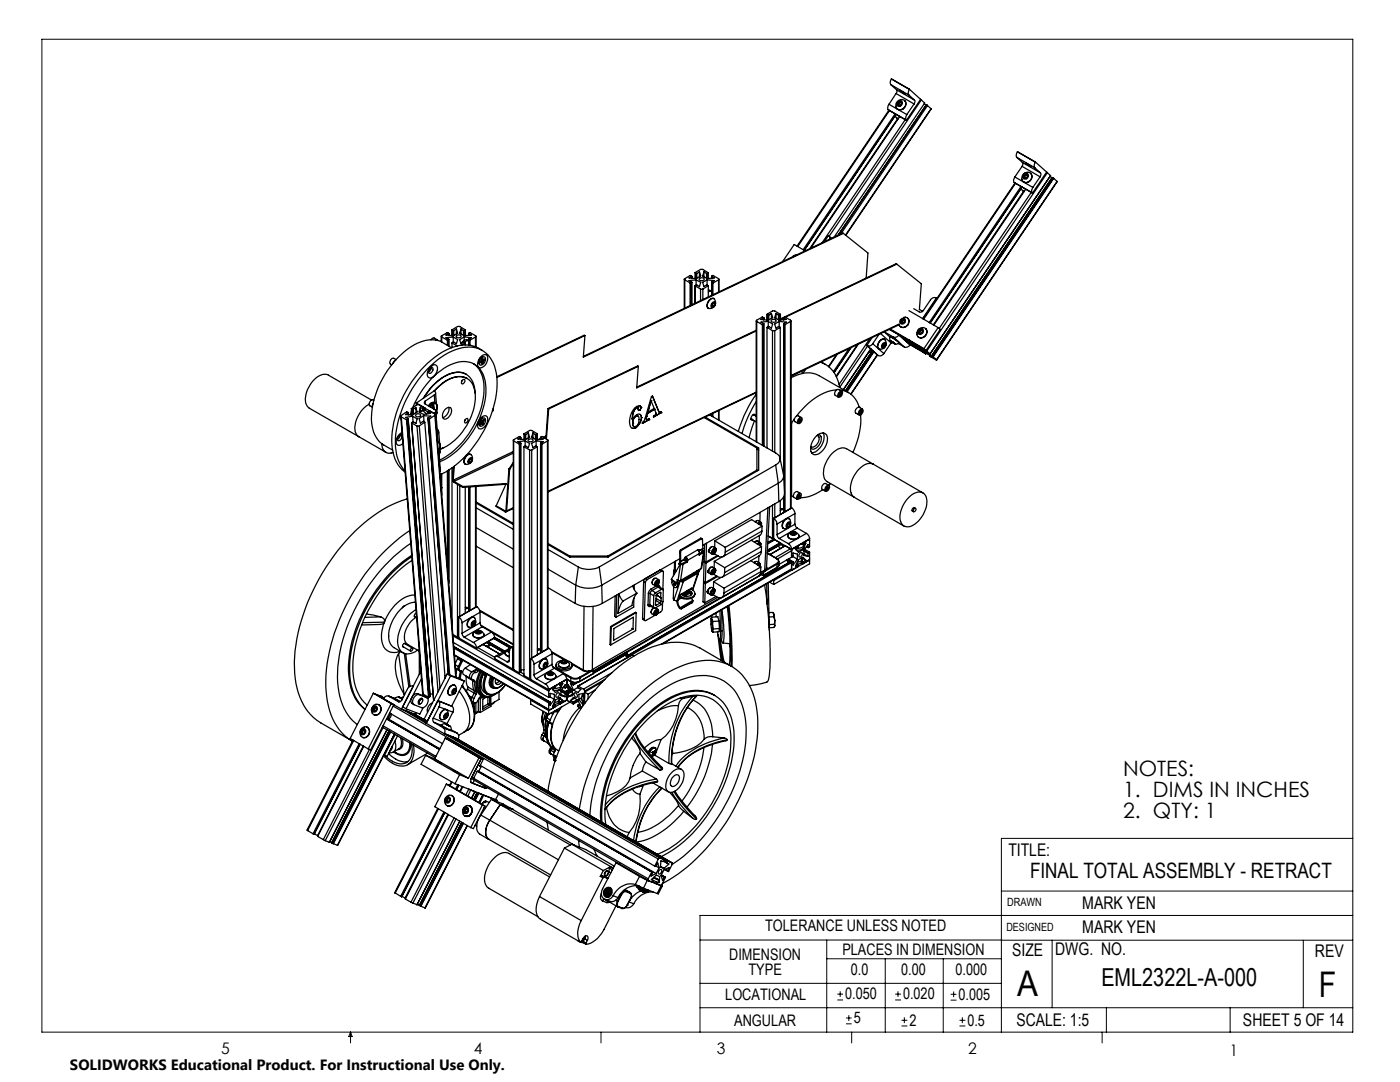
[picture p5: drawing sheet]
<svg xmlns="http://www.w3.org/2000/svg" width="279mm" height="216mm" viewBox="0 0 279 216" stroke-linecap="round" stroke-linejoin="round" font-family="sans-serif">
<defs><g id="words">
<g font-size="7.1">
<text x="203" y="198.7">A</text>
<text x="263.2" y="198.9">F</text>
</g>
<text font-size="4.9" x="219.8" y="196.7">EML2322L-A-000</text>
<g font-size="4.2">
<text x="224.2" y="154.8">NOTES:</text>
<text x="224.2" y="158.9">1. DIMS IN INCHES</text>
<text x="224.2" y="163.1">2. QTY: 1</text>
<text x="205.6" y="175.1">FINAL TOTAL ASSEMBLY - RETRACT</text>
</g>
<g font-size="3.5">
<text x="201.2" y="170.7">TITLE:</text>
<text x="216" y="181.4">MARK YEN</text>
<text x="202" y="190.7">SIZE</text>
<text x="210.6" y="190.6">DWG. NO.</text>
<text x="216" y="186.2">MARK YEN</text>
<text x="262.4" y="190.9">REV</text>
<text x="202.9" y="204.6">SCALE: 1:5</text>
<text x="248.1" y="204.6">SHEET 5 OF 14</text>
</g>
<g font-size="3.2">
<text x="152.7" y="185.7">TOLERANCE UNLESS NOTED</text>
<text x="145.5" y="191.5">DIMENSION</text>
<text x="168.1" y="190.5">PLACES IN DIMENSION</text>
<text x="149.4" y="194.6">TYPE</text>
<text x="169.8" y="194.6">0.0</text>
<text x="179.8" y="194.6">0.00</text>
<text x="190.7" y="194.6">0.000</text>
<text x="144.7" y="199.6">LOCATIONAL</text>
<text x="168.7" y="199.4">0.050</text>
<text x="180.2" y="199.4">0.020</text>
<text x="191.3" y="199.5">0.005</text>
<text x="146.5" y="204.6">ANGULAR</text>
<text x="170.4" y="204.2">5</text>
<text x="181.5" y="204.6">2</text>
<text x="193.1" y="204.6">0.5</text>
<text x="44.2" y="210.4">5</text>
<text x="94.6" y="210.3">4</text>
<text x="143.1" y="210.4">3</text>
<text x="193.2" y="210.3">2</text>
<text x="245.4" y="210.6">1</text>
</g>
<text font-size="3" x="14" y="213.5">SOLIDWORKS Educational Product. For Instructional Use Only.</text>
<g font-size="2.3">
<text x="200.8" y="185.7">DESIGNED</text>
<text x="201" y="180.9">DRAWN</text>
</g>
</g></defs>
<g fill="none" stroke="#000" stroke-width=".2">
<path d="M8.4 7.8h261.6v198.2h-261.6zM199.8 177.8h70.2M270 167.3h-70.2v38.7M139.7 187.6h60.2M139.7 196.2h60.1M165 187.6v18.4M165 191.3h34.8M167.1 199.5h1.1M167.1 198.4h1.1M167.7 197.8v1.1M176.7 191.3v14.7M178.6 199.5h1.2"/>
<path d="M178.6 198.4h1.2M179.2 197.8v1.1M188.2 191.3v14.7M189.7 199.6h1.2M189.7 198.4h1.2M190.3 197.8v1.2M199.8 187.6h70.2M210 187.6v13.5M260.1 187.6v13.5M270 182.7h-130.3v23.3M70 206v2.1M70 206l.3 .8h-.7z"/>
<path d="M119.9 206v2.1M139.7 201.1h130.3M168.8 204.3h1.2M168.8 203.1h1.2M169.4 202.6v1.1M170 206v2.1M179.9 204.7h1.2M179.9 203.6h1.2M180.5 203v1.2M191.5 204.7h1.2M191.5 203.6h1.2M192.1 203v1.2"/>
<path d="M220 206v2.1M220.8 201.1v4.9M245.5 201.1v4.9"/>
</g>
<g fill="none" stroke="#000" stroke-width=".25">
<path d="M177.8 16.9l3.6 2.1M177.8 16.9l1.1 1M177.9 15.8a.94 .94 0 0 0-.1 1.1M177.9 15.8l3.6 2M177.9 15.8l3.6 2.1M178.8 18.7l3.6 2M178.8 18.7l-1.4 2.1M178.9 17.9l.1 .4-.2 .4M178.9 17.9l3.6 2.1M179.5 18l1.1 .7zM181.4 19l1.1 1M181.5 17.9a.94 .94 0 0 0-.1 1.1"/>
<path d="M181.5 17.8v.1M181.5 17.8l2.2 2M182.5 20l.1 .3-.2 .4M183.7 19.8l.2 .1M183.7 19.8l-2.8 4.2M183.9 19.9l.6 .7-18 26.7M183.9 19.9l-18.4 27.2M177.3 21.9l3.6 2.1M177.4 20.8a.98 .98 0 0 0-.1 1.1M177.4 22l-18.3 27.1M177.4 20.8l3.6 2.1M177.5 22l-18.3 27.2"/>
<path d="M178.6 23.1l.2 .3 .5 .3M178.6 22.7l-18.3 27.1M178.8 22.8l-18.3 27.2M178.9 23.5l.3 .2M179.1 20.3a.93 .93 0 0 1 1.4-.2 .93 .93 0 0 1-.1 1.5 .92 .92 0 0 1-1.4 0 .92 .92 0 0 1 .1-1.3zM179.1 20.7l.2 .1M179.1 20.3a.55 .55 0 0 1 .9 0 .55 .55 0 0 1-.3 .8 .5 .5 0 0 1-.7-.1 .5 .5 0 0 1 .1-.7zM179.1 23.7l-17.5 25.9M179.3 20.8l.1 .2M179.4 20.3l-.3 .4M179.4 20.3h.4l.1 .3-.2 .4h-.4l-.2-.3M179.4 20.3l.2 .2"/>
<path d="M179.6 23.2l-17.8 26.3M179.6 20.5l-.3 .3M179.6 20.5h.2M180.5 20.1a1.11 1.11 0 0 1 0 1.4 1.11 1.11 0 0 1-1.5 .2M180.7 23.9l-16.6 24.5M180.9 24h.1M181 22.9a1.12 1.12 0 0 0-.1 1.1M182.4 20.7l-1.4 2.2M184.4 20.7l.4 .3M184.9 20.9h.1M184.9 20.9l-17.6 26M184.9 20.9l.2 .2"/>
<path d="M185.1 21.1l-17.3 25.6M185.1 21.1l.7 .6M185.8 21.7l-17 25.3M185.8 21.7l-17.1 25.2M202.4 36.4l3.6 2.1M202.4 36.4l3.7 2.1M202.5 35.3a.94 .94 0 0 0-.1 1.1M202.5 35.3l3.6 2.1M202.6 36.5l-18.4 27.1M202.7 36.6l-18.4 27.1M202.9 31.4l3.6 2.1M202.9 31.4l1.1 1"/>
<path d="M203.1 30.3a.98 .98 0 0 0-.2 1.1M203.1 30.3l3.5 2M203.1 30.3l3.6 2M203.1 30.3h.1M203.8 37.2l-18.3 27.1M203.8 37.6l.2 .3 .4 .3M204 37.3l-18.4 27.2M204 33.2l3.6 2.1M204 33.2l-1.5 2.1M204 32.4l.2 .3-.2 .5M204 38l.4 .2M204 32.4l3.6 2.1"/>
<path d="M204.3 38.2l-18 26.6M204.3 35.2l.2 .2M204.3 34.8a.55 .55 0 0 1 .9 0 .55 .55 0 0 1-.3 .9 .52 .52 0 0 1-.7-.2 .52 .52 0 0 1 .1-.7zM204.3 34.6a.95 .95 0 0 1 1.5 .2 .95 .95 0 0 1-.5 1.4 .93 .93 0 0 1-1.3-.3 .93 .93 0 0 1 .3-1.3zM204.5 35.4v.1M204.5 34.8l-.2 .4M204.5 34.8h.4l.2 .3-.3 .4-.4 .1-.1-.4M204.5 34.8l.2 .2M204.7 32.5l1.1 .7zM204.7 37.7l-18.3 27.2M204.7 35l-.2 .4M205 35h-.3"/>
<path d="M205.7 34.6a1.13 1.13 0 0 1-.1 1.4 1.13 1.13 0 0 1-1.4 .2M205.8 38.4l-18.4 27.1M206 38.5h.1M206.1 37.4a.89 .89 0 0 0-.1 1.1M206.5 33.5l1.1 1M206.6 32.3a1.12 1.12 0 0 0-.1 1.2M206.6 32.3h.1M206.7 32.3l2.2 2M207.6 35.3l-1.5 2.1M207.6 34.5l.2 .3-.2 .5M208.9 34.3l.1 .2M208.9 34.3l-2.8 4.2"/>
<path d="M209 34.5l-24 35.6M209 34.5l.7 .5M209.5 35.2l.4 .3M209.7 35l-24.1 35.7M209.7 35l-24.1 35.6M210 35.4h.1M210 35.4l-24.1 35.6M210 35.4l.2 .2M210.2 35.6h.1M210.2 35.6l-24 35.6M210.3 35.6l.7 .6M210.3 35.6l-24.1 35.6"/>
<path d="M211 36.2l-24.1 35.6M136.6 55.7v5.8M136.7 55.8l1 .6M136.7 55.8v5.7M137.7 56.4h.1M137.7 56.4v4.6M137.8 56.4v4.5M138 56.3l-.2 .1M138 55.1v.4M138 56.3v4.6M138.7 54.4l1.1-.6 .4-.1 1.2 .7M138.7 57h.1"/>
<path d="M138.7 54.4v1.2M138.7 57v3.5M138.7 54.4l.3 .2M138.7 57l1.1 .7M138.9 55.8l.9 .5-.2 .9-.5-.3-.4 .1M138.9 55.8l-1.4 .2 .5 .3M138.9 55.8v1.1M139 54.6h.1M139 54.6v1M139.1 54.6v.9M139.6 54.3l.2 .8-.9 .5-1.4-.1 .5-.3-.2-.2-1.2 .7 .1 .1M139.6 54.3l-.5 .3"/>
<path d="M139.6 54.3v.9M139.7 55.5l.3-.1 .5 .2a.48 .48 0 0 1-.5 .4 .48 .48 0 0 1-.4-.4zM139.8 57.7h.5M139.8 57.7v2.3M140.3 57.7v2.1M140.5 54.3l.5 .3M140.5 54.3l-.3 .8 .9 .5M140.5 54.3v.9M141 54.6h.1M141 54.6v.9M141.1 55.6l1.5-.1-.6-.3 .3-.2 1.1 .6v.2M141.1 55.8l-.9 .5 .3 .9 .6-.3"/>
<path d="M141.1 55.8l1.5 .2-.6 .3M141.1 56.9l.3 .1M141.1 54.6v1M141.1 55.8v1.1M141.4 57.9l.6 .2M141.4 54.4v1.2M141.4 57v2.3M141.4 54.4l-.3 .2M141.4 57l-1.1 .7M141.8 59.7a.71 .71 0 0 1 .9 .1 .71 .71 0 0 1 .1 .8 1.02 1.02 0 0 1-1.6 .7v-.6zM142 56.3l.3 .2M142 58.1l-.6 .1"/>
<path d="M142 55.1v.4M142 56.3v2.6M142.3 56.5v2.3M142.5 59.6a1.24 1.24 0 0 0-1.2 .6 1.24 1.24 0 0 0 .1 1.3M143.4 55.8l-1.1 .7M143.4 55.8v2.5M143.5 55.7v2.5M158.5 51.1l-.1 .1M159 50.8l-.7 .2-.2 .3M160.7 50.1l-2.2-1.3-2.3 3.4M165.5 47.1l.4 .5M165.7 47.7l-.1-.5-.3-.2-.8 1.2"/>
<path d="M168.3 46.6l-51.9 24.7 .3-4.3M168.3 46.6l4.9 3.9-.3 5M168.3 46.6l-.1-.1-51.8 24.6M179 52.7l-22.3 10.6M179 52.7l4.9 3.9-.4 5.2M179 52.7l-.2-.1-23 11M186.9 59.5a.85 .85 0 0 0-1.2 .3l-1.4 2.2a.65 .65 0 0 1-.9 .2l-1-.6M186.9 59.5l-2.8 4.1M186.9 59.5h.1M74.2 79.8l-8.7-4.9a2.96 2.96 0 0 0-3.3 1.5 4.8 4.8 0 0 0-1.1 4.3l.6 .8 9.9 5.6M74.6 79.9a.73 .73 0 0 0-.8 .2 .73 .73 0 0 0 0 .9l.5 .2M78.5 72.4a19.9 19.9 0 0 0-4.1 8.1"/>
<path d="M79 71.9l-.5 .5M79.1 71.8l-.5-.3a.7 .7 0 0 0-.7 .5 .7 .7 0 0 0 .3 .8M85.8 73.6l.4-.3a.67 .67 0 0 1 .1 .8 .67 .67 0 0 1-.8 .3v-.5zM85.9 73.2l.2-.2a.72 .72 0 0 1 1-.1 .72 .72 0 0 1 .2 1 1.91 1.91 0 0 1-1.5 1.5 1.07 1.07 0 0 1-.3-1.7zM86 67.8l.6-.4 .7 .4M86 73.3l-.1 .5-.4 .5M86.6 78h.1M86.6 78l-3.5 2.4M86.7 78a.46 .46 0 0 1 0 .8M86.7 78.8l-1.9 1.2M86.7 78.8l.1 1.6M86.7 78a6.6 6.6 0 0 1 5.7-2.8 3.3 3.3 0 0 1 2.4 3.2 11.9 11.9 0 0 1-6.6 11.1l-.4 .1"/>
<path d="M86.9 78.4l.2 2.2M87 67.8a9.2 9.2 0 0 0-7.4 3.4l-.6 .7M87 67.8l.4 .1M87 67.8h.2l.2 .1M87.4 67.9l.5 .2 2.2 1.3M88.1 67.1v1.1M88.2 67.2l1.1 .7M88.2 67.2v1.1M89.3 67.9v1M89.5 66.6l-.3-.2-1.1 .6 .1 .2M89.5 66.6l-.5 .3 1.5 .1M89.6 66.5v.4"/>
<path d="M89.6 67.7v1.4M90.2 68.4l1.1 .6M90.2 68.4v1M90.2 65.8h.1M90.2 65.8l1.1-.6 .4-.1 1.2 .7M90.2 65.8v1.2M90.2 65.8l.3 .2M90.5 67.2l-1.5 .2 .6 .3-.3 .2M90.5 66h.1M90.5 67.2l.8 .6-.2 .8-.5-.3-.4 .1M90.5 66v1M90.5 67.2v1.1"/>
<path d="M90.6 66v.9M91.1 67a.54 .54 0 0 1 .5-.2 .54 .54 0 0 1 .4 .4 .54 .54 0 0 1-.6 .2 .54 .54 0 0 1-.3-.4zM91.1 65.7l.2 .8-.8 .5M91.1 65.7l-.5 .3M91.1 65.7v.9M92 65.7l.5 .3M92 65.7l-.3 .8 .9 .5 1.5-.1-.5-.3M92 65.7v.9M92.3 75.9l.2-.2a.46 .46 0 0 1 .2 .6 .46 .46 0 0 1-.6 .2zM92.3 75.9l-.2 .2M92.5 66h.1M92.5 66v.9"/>
<path d="M92.6 66v1M92.6 67.2l1.5 .2-.5 .3M92.6 67.2l-.9 .6 .3 .8 .5-.3 .4 .1M92.6 67.2v.7M92.7 68.3l.5-.3h.3a.92 .92 0 0 0-1.4 .5M92.9 68.4l-.9 .5M92.9 68.4v.4M92.9 65.8l-.3 .2M92.9 65.8v1.2M93 74.7a4.2 4.2 0 0 0-4.5 .5 11.4 11.4 0 0 0-4 4.3M93.2 75.5a4.1 4.1 0 0 0-4.3 .6l-2.2 1.9M93.5 66.5v.4"/>
<path d="M93.5 67.7v1.2M93.6 66.6l.2-.2 1.2 .6-.1 .2M93.6 67.7l.2 .2M93.6 66.6v.3M93.6 67.7v1.2M93.8 67.9v1M94.5 72.6a5.9 5.9 0 0 1 2.1 5.3 17.3 17.3 0 0 1-8.9 13.9M94.8 78.5a3.7 3.7 0 0 0-3.1-4.2 8.1 8.1 0 0 0-6.3 3.9l-.8 1.2M94.9 67.2l-1.1 .7M94.9 67.2v2M95 67.1v2.2M95.5 72.2h.1"/>
<path d="M95.6 72v.5M95.8 72.2l.2 .1M95.9 72.1l.2 .2M96 71.2a.75 .75 0 0 1 1-.4 .75 .75 0 0 1 .3 1.1 1.62 1.62 0 0 1-1.7 1.4 1.55 1.55 0 0 1 .4-2.1zM96 71.5a.52 .52 0 0 1 .8-.2 .52 .52 0 0 1 0 .8l-.3 .5a.49 .49 0 0 1-.6 .3 .49 .49 0 0 1-.3-.7zM96 72.3h.1M96 71.3l.1 .1M96.1 72v.1M96.1 72.1l.2 .3M96.1 72.1l.2 .2M96.1 72l-.3 .2v.2l.2-.1M96.1 72.3l.1 .3"/>
<path d="M96.1 72l.3 .1M96.2 71.6l.1-.1v.2M96.2 71.6l-.1 .4M96.2 71.6l.1 .1M96.2 71.7l.2 .1M96.2 69.9a6.3 6.3 0 0 0-6.6-.3 21 21 0 0 0-10.2 12 14.2 14.2 0 0 0-.3 10.5l1.1 1.6 .7 .5M96.2 71.3a.83 .83 0 0 0-.6 1.1M96.3 71.8l.3 .1M96.3 71.8l-.2 .1M96.3 71.8l.2 .2M96.3 72.4l-.1 .1M96.3 72.4v.1"/>
<path d="M96.3 72.5l-.1 .1M96.3 71.2l-.5 .3M96.3 72.3v.2M96.3 71.7l.1 .1M96.4 71.8l.3-.1v.2M96.4 72.1l-.1 .2M96.5 72l-.1 .1M96.6 71.7v.2M96.6 71.9h.1M96.7 71.9l-.2 .1M116.7 67l-17.5 8.3M116.7 67l-.1-.1-17.4 8.3"/>
<path d="M127.4 73.1l-17.9 8.5M127.4 73.1l-.2-.1-17.8 8.5M129.9 80h.1M129.9 80l-.6 2.2M129.9 80l.7 1.5-1.3 .7M142.2 60.4l.3-.2a.55 .55 0 0 1 .3 .6 .55 .55 0 0 1-.4 .5l-.3 .1-.2-.2v-.4zM142.2 60.9h-.2M142.2 60.9l.3 .2M142.7 60.6l-.2 .5M142.7 60.6l-.2-.2-.3 .1-.2 .5 .2 .2 .3-.1M142.7 60.6l-.4-.1-.1 .4M150.9 78.7a25.9 25.9 0 0 0-3.5 7.4"/>
<path d="M150.9 64v24.2M150.9 78.4l-41.5 19.8M150.9 66l-23.8 11.4 .3-4.3M150.9 65.9l-23.8 11.4M150.9 78.2l-41.5 19.8M151 64.1l1.2 .7M151 64.1v24.1M152.2 64.8v24.1M152.4 64.6h.1M152.4 63.4l-.3-.1-1.1 .6-.1 .1 .1 .1M152.4 63.4l-.5 .3 1.4 .2M152.4 64.6l-.2 .2"/>
<path d="M152.4 63.4v.4M152.4 64.6v24.4M153.1 65.3l1.1 .7M153.1 65.3v24.1M153.1 62.7v1.2M153.3 64.1l.9 .6-.2 .8-.6-.3-.3 .1M153.3 62.9h.1M153.3 64.1l-1.4 .2 .5 .3M153.3 62.9v1M153.3 64.1v1.1M153.4 62.9v.9M153.9 63.9a.54 .54 0 0 1 .6-.2 .54 .54 0 0 1 .4 .4 .54 .54 0 0 1-.6 .2 .54 .54 0 0 1-.4-.4z"/>
<path d="M154 62.5l.2 .9-.9 .5M154 62.5l-.6 .4M154 62.5v1M154.2 66h.4M154.2 66v24M154.6 66v24.3M154.9 62.5l.5 .4M154.9 62.5l-.3 .9 .9 .5 1.4-.2-.5-.2M154.9 62.5v1M155.4 62.9h.1M155.4 62.9v.9M155.5 62.9v1"/>
<path d="M155.5 64.1l-.9 .6 .3 .8 .5-.3 .3 .1M155.5 64.1l1.4 .2-.5 .3M155.5 64.1v1.1M155.7 65.3l-1.1 .7M155.7 65.3v26.4M155.8 62.7l-1.2-.6-.3-.1-1.2 .7 .2 .2M155.8 62.7l-.3 .2M155.8 62.7v1.2M156.4 64.6h.1M156.4 63.4v.4M156.4 64.6v30.2M156.4 63.5l-.6 .2"/>
<path d="M156.4 63.5l.3-.2 1.1 .6 .1 .1-.1 .1M156.4 64.6l.3 .2M156.4 63.5v.3M156.4 64.6v30.5M156.7 64.8v37.3M157.8 64.1l-1.1 .7M157.8 64.1v37.4M157.9 75.4a5.7 5.7 0 0 1 5.6-.4l5.9 3.4M157.9 64v37.4M160.8 73.7a.49 .49 0 0 1-.3 .5 .49 .49 0 0 1-.6-.1M163.7 72.3a5.8 5.8 0 0 1 3.9 5M163.9 72.2l.8 .5"/>
<path d="M166.9 70.8l-1.6 2.3M167 77.8a11.4 11.4 0 0 0-7.5 4.5l-.5 .7M167 77.8l-.3 .3-.1 .6 .7 .6M167 77.8l.3-.1 .7 .4M167.1 70.6l-1.7 2.6M167.4 78.4l.3-.3a.26 .26 0 0 1 .3 0 .26 .26 0 0 1 .1 .2 .79 .79 0 0 1-.8 .9l-.1-.2zM167.4 78.8l.3 .2M167.5 77.8a4.4 4.4 0 0 1 4 3.5M167.6 78.5l.3 .2M167.9 78.7v-.3h-.2l-.3 .3 .1 .3h.2M167.9 78.7l-.2 .3M169.4 69.6l-3.1 4.6"/>
<path d="M169.8 69.4l-3.4 4.9M169.8 69.4l-3.3 4.9M171.1 68.8l-4.2 6.3M171.3 68.7l-4.4 6.5M173 68.9h.1M173 68.9l2.2 2M173.1 69l-5.5 8.3M173.6 70.2l-.1-.1 .5 .1M173.6 67.6l-6.1 9.1M173.8 69.6l-5.5 8.2 5.5-8.2M174.1 67.3l-1.1 1.6M174.1 70l-5.4 8 5.5-8"/>
<path d="M174.2 68.6a.83 .83 0 0 1-1.2 .3M174.2 68.6l2.2 2M174.3 70.1l-5.4 8M174.4 70.2l-5.3 8M175.1 70.8l-5.3 7.8M175.1 70.8l-5.3 7.9M175.4 66.7l-1.2 1.9M175.6 68a.63 .63 0 0 1 .8-.4 .63 .63 0 0 1 .4 .8 1 1 0 0 1-.4 1.1 1 1 0 0 1-1.1-.1l-.1-.4 .1-.5zM175.8 66.6l2 1.8M176.1 69.1h.1M176.1 69.1l.3 .2M176.2 68.6l.4-.3a.67 .67 0 0 1 .1 .8 .67 .67 0 0 1-.7 .3l-.1-.3z"/>
<path d="M176.4 68.6l-.3 .3v.4h.3M176.4 68.6l.2-.1 .1 .4M176.4 68.6v.1M176.4 70.6a.92 .92 0 0 1-1.2 .3M176.4 68.7l-.3 .4M176.4 68.7l.3 .2M176.5 67.7a1.25 1.25 0 0 0-1.1 .6 1.25 1.25 0 0 0 0 1.3M176.7 68.9l-.3 .4M177.5 65.7l7.3 4.2M177.6 65.7v.1M177.6 67.2l.1 .8M177.6 67.2l1.1 .6 .7 .7"/>
<path d="M177.6 67.2h.2l1 .6 .7 .6-.1 .1M177.6 67.2l-1.1-1 1.8 1M177.7 67.9l1 .8zM177.7 65.7l6.7 3.9M177.8 68.4l-1.4 2.2M177.9 68.1l.6 .5-.3-.2M177.9 68.1l.3 .3M177.9 68.1h.1M178 68.3l-.2 .1M178.3 68.3l-.1 .1M178.3 67.2l2.1 2M179.3 68.5l1.1 .7"/>
<path d="M179.4 64.8l-21.5 10.3M179.4 66.9a.89 .89 0 0 1-1.1 .3M179.4 66.9l2.2 1.9M179.4 68.5l-.7 .2M179.4 64.7l-21.5 10.2M179.6 66.9l1.8 1.1M179.7 63.8a.56 .56 0 0 1 .9-.2 .56 .56 0 0 1-.2 .9 .52 .52 0 0 1-.7 .1 .52 .52 0 0 1 0-.8zM179.8 63.9l.2 .2M180 64.1v.3M180.2 63.7l.3 .2-.1 .4-.3 .2-.4-.2 .1-.4M180.2 63.7l-.4 .2M180.2 63.7l.2 .2"/>
<path d="M180.2 67.6l1.8 1M180.3 63.3a.86 .86 0 0 1 1 .4 .86 .86 0 0 1-.1 1.1 .97 .97 0 0 1-.9 .5 .97 .97 0 0 1-.9-.5M180.4 63.9h.1M180.4 63.9l-.4 .2M180.8 68.1l1.8 1M181.1 63.5a1.11 1.11 0 0 1 0 1.5 1.11 1.11 0 0 1-1.5 .1M181.3 67.9h.1M181.4 68l1.3 .8M181.4 68l.6 .6M181.4 62l5.8 3.4M181.5 68.7l1.8 1zM181.6 68.8a.92 .92 0 0 1-1.2 .4"/>
<path d="M182 68.6l.3 .1M182.3 68.7v.1M182.3 68.7l-.3-.3 1.7 1.3-.4-.1M182.6 69.1l.7 .6M182.6 69.1l.2 .2M182.7 68.8l-.5-.3 1.1 .8M182.7 68.9l-.1 .2M182.7 68.7v.1M182.8 69.3h.2M183 69.3l.3 .3M183 69.1l-.2 .2M183 68.9l.5 .3"/>
<path d="M183.1 69.1l-.1 .2M183.1 69l.2 .2M183.3 65.8a.95 .95 0 0 1 1.4-.2 .95 .95 0 0 1-.1 1.5 .93 .93 0 0 1-1.4 0 .93 .93 0 0 1 .1-1.3zM183.3 69.3l.8 .5 .1-.2-.5-.2M183.3 69.7l1.4 .9M183.3 69.2l.4 .2M183.3 69.2v.1M183.4 69.4l-.1 .2M183.4 65.7a.55 .55 0 0 1 .9 .2 .55 .55 0 0 1-.5 .8 .52 .52 0 0 1-.6-.3 .52 .52 0 0 1 .2-.7zM183.4 66l.2 .1M183.5 61.7l.6 .4M183.6 66.1v.4"/>
<path d="M183.7 69.6l.8 .6zM183.7 69.4l-.2-.3 1.5 1M183.8 65.7l-.4 .3M183.8 65.7l.3 .2M183.8 65.7l.2 .2M184 65.9l.1 .1M184 65.9l-.4 .2M184.1 65.9l-.1 .5-.3 .2-.4-.2 .1-.4M184.4 69.6l.4 .3M184.5 70.4l.1 .1M184.5 70.4l-.5-.3 .1-.1 2 1.3-.5-.3M184.6 70.5l.1 .1"/>
<path d="M184.6 70.3l-.1 .1M184.7 70.3l-.1 .2M184.7 65.5a1.12 1.12 0 0 1 0 1.5 1.12 1.12 0 0 1-1.5 .2M184.9 70.4l-.2 .2M185 70.1l.6 .5M185 70.5l-.5-.5 1.1 .6M185 70.5l1.2 .8-.3-.3M185.1 70.3l-.1 .2M185.5 71l1.4 .8M185.5 71h.1M185.6 70.9l-.1 .1M185.6 70.9v.1"/>
<path d="M185.9 71l.3 .2M186.2 71.2h.1M186.2 71.2l.7 .6M187.2 65.4l-2.8 4.2M187.2 65.4l.4 .3-2.8 4.2M71.6 87.1l5.4 3.1M73.7 80.6a5.8 5.8 0 0 0-2.8 5.5l.3 .6 .4 .4M74.3 81.2a8.1 8.1 0 0 0 1.5 7l.4 .3M74.4 80.5l-.1 .7M76.2 88.5a1.57 1.57 0 0 0 .6 1.6 1.57 1.57 0 0 0 1.7 .2M76.2 88.5l2.2 1.3M79.6 87l.4-.2a.66 .66 0 0 1 .1 .8 .66 .66 0 0 1-.8 .2v-.5z"/>
<path d="M79.8 86.8l-.1 .4-.4 .5M80 83.1l4.5 55.4M80.1 83.2l1 .6M80.1 83.2l4.4 55.3M80.2 86.3a1.98 1.98 0 0 0-1 2.4l.6 .2 .6-.4M80.9 94a8.4 8.4 0 0 1-2-6.6 22.5 22.5 0 0 1 10.7-17.1 6.9 6.9 0 0 1 6.9-.2 7.3 7.3 0 0 1 2.7 6.8 22.7 22.7 0 0 1-10.3 17.3l-1.1 .5M81.1 83.8h.1M81.1 83.8l4.4 55.3M81.2 83.8l4.4 55.3M81.3 99.6a28.5 28.5 0 0 0-13.9 10.3 39.5 39.5 0 0 0-8.7 22.3 14.6 14.6 0 0 0 3.3 10.4l2 1.7 6.3 3.5M81.4 82.4l-.2-.2-1.1 .7-.1 .1 .1 .2M81.5 83.6l4.3 55.4"/>
<path d="M81.5 82.3v.5l-.1-.4M81.5 83.6l-.3 .2M82.1 81.5l.3 .2M82.1 81.5l.1 1.3M82.1 81.9l-.3 .9M82.1 84.3l4.4 55.4M82.2 84.4l1 .6M82.2 84.4l4.3 55.3M82.3 83l1 .6-.3 .9-.5-.3-.3 .2M82.3 83l-1.4 .3 .6 .3M82.3 83l.1 1.2M82.4 81.4a16.6 16.6 0 0 1 7.4-8.6 4.6 4.6 0 0 1 6.4 1.5 10.8 10.8 0 0 1-.2 8.6 16.3 16.3 0 0 1-8.3 9.2"/>
<path d="M82.4 81.7h.1M82.4 81.7v1M82.5 81.7v1M83 81.3l-.5 .4M83 81.3l.3 .9-1 .6-1.4-.1 .5-.3M83 81.3v1M83.1 80.4l3.8 2.2-.1 .3M83.1 82.7l.3-.2 .5 .2a.48 .48 0 0 1-.4 .5 .48 .48 0 0 1-.5-.4zM83.1 80.4v.5M83.2 85l4.2 53M83.7 85h-.5M83.7 85l4.1 52.3"/>
<path d="M83.9 82.3a.49 .49 0 0 1 .4-.3 .49 .49 0 0 1 .5 .3l.3 .3M83.9 81.3l-.3 .9 .9 .5 1.4-.2-.5-.3M83.9 81.3l.5 .3M83.9 81.3l.1 .8M84 82.1a.86 .86 0 0 1 1.5 .3v.1M84.4 81.6h.1M84.4 81.6v.2M84.5 82.9l-.9 .6 .3 .9 .5-.3 .4 .1M84.5 82.9l1.5 .1-.6 .5M84.5 82.9l.1 1.2M84.5 81.6v.2M84.8 81.4l-1.4-.7-1.3 .8"/>
<path d="M84.8 84.2l-1.1 .8M84.8 81.4l-.3 .2M84.8 84.2l4 51.1M84.8 81.4v.4M84.8 80a.31 .31 0 0 0-.1 .3 .31 .31 0 0 0 .1 .3l1.9 1.1M84.8 80l.1 .6M85.4 83.4l4.1 51.1M85.4 82.1v.2M85.4 83.5l.3 .1M85.4 83.5l4.1 51.1M85.4 82.2v.2M85.7 82l-.3 .2"/>
<path d="M85.7 83.6l4 51.1M86.1 80.7h.1M86.2 80.7l.1 .1M86.2 80.7l-.4 .4M86.3 80.8l.1 .7M86.3 80.8l-.4 .4M86.4 80.5h.1M86.4 80.5l-.3 .2M86.4 80.5l.1 .1M86.4 80.5l.1 1.1M86.5 80.6l.2 1.1M86.5 80.6l.2-.1a.81 .81 0 0 1 .6 .7 .81 .81 0 0 1-.3 .8"/>
<path d="M86.7 80.3l-.7 .1-.5 .6M86.7 81.7a.45 .45 0 0 1 .3 .4 .45 .45 0 0 1-.4 .4M86.7 80.3l-.7 .2-.5 .5M86.7 80.3l.3 .2M86.8 82.9l-1.1 .7M86.8 82.9l4.1 52.2M86.9 82.7l4.2 52.5M87 80.5a1.02 1.02 0 0 1-.1 1.5M87 82l.3 4-.1 .3M87 80.5h-.6M87.2 81.5v1l-.2 .3M87.3 85.8h.1"/>
<path d="M87.3 85.8a.43 .43 0 0 1 .3 .4 .43 .43 0 0 1-.3 .4M87.3 86.6l-.1 .1M87.3 86.6l.1 1.6M87.3 88.2l.3 .1M87.3 88.1l.3 .2M87.3 88.3a.78 .78 0 0 1 .6 .6 .78 .78 0 0 1-.3 .8v.1M87.4 89.6l.2 .1-.1 .4M87.6 86.2l.1 2.2M87.6 88.3a1.11 1.11 0 0 1 0 1.5l.3 4-.1 .3M87.8 89.3l.1 .9-.3 .4M88.1 97.3h.1M88.1 94.6v3"/>
<path d="M88.2 94.6v4.2M88.5 89.3l-.7 .4M88.8 81.8l.2-.2a.66 .66 0 0 1 .9-.2 .66 .66 0 0 1 .2 .9 1.48 1.48 0 0 1-1.5 1.3 1.28 1.28 0 0 1 .2-1.8zM89.3 94v18.9M89.5 81.3a1.78 1.78 0 0 1-1.1 2M89.5 93.8l.1 22.6M90.2 93.3v31.3M90.3 95.7l.3 .5M90.3 95.7l.2 .1M90.5 95.8l.1 .3M90.5 93.1l-.2 2.6M90.6 96.2l1.8 1.1"/>
<path d="M90.6 96.1l1.8 1M90.6 96.1v.1M90.7 93l-.2 2.8M91.3 96.6v30.5M91.8 96.9v26.1M92.4 97.1l8.6-.6-2 4.4M92.4 97.1v.2M92.9 83.7l-.2 .2M92.9 97.2v25.1M92.9 83.7l.3-.2a.46 .46 0 0 1 .1 .6 .46 .46 0 0 1-.6 .2zM93.1 91a.71 .71 0 0 1 1-.2 .71 .71 0 0 1 .2 1 .98 .98 0 0 1-1.6 .6v-.6zM93.5 97.2v24.8"/>
<path d="M93.5 92l.1 .3 .4-.2M93.6 97.2v24.8M93.6 91.5l.5-.2a.65 .65 0 0 1 0 .8 .65 .65 0 0 1-.6 .3l-.1-.5zM93.7 92h-.2M93.7 92l.3 .1M93.8 97.2v24.6M94 90.7a1.18 1.18 0 0 0-1.4 1.3v.4l.3 .2M94.2 91.7l-.2-.2-.3 .1-.2 .4M94.2 91.7l-.2 .4M94.2 91.7l-.4-.2-.1 .5M94.9 97.1v24.1M95 97v24.1"/>
<path d="M95.5 84.4h.1M95.6 84.2v.5M95.8 84.6l.1 .1M95.8 84.6h.1M95.9 84.7h.1M95.9 84.5l.2 .1M96 83.4l.2-.2a.65 .65 0 0 1 .8-.2 .65 .65 0 0 1 .3 .8 1.73 1.73 0 0 1-1.7 1.7 1.6 1.6 0 0 1 .4-2.1zM96 83.7a.48 .48 0 0 1 .6-.3 .48 .48 0 0 1 .3 .7 .89 .89 0 0 1-1.2 .8l-.1-.5zM96 83.5h.1M96 84.3h.1M96 84.3l.2 .2M96.1 84l.1 .2"/>
<path d="M96.1 84.6l-.2 .1M96.1 83.9l.2 .1M96.1 84.3l.2 .2M96.1 84l.3 .2M96.1 83.9h.1M96.2 84.5l-.1 .1M96.2 84.5h.1M96.2 83.9l-.1 .1M96.2 84.2l.2 .3M96.2 84.2l.2 .1M96.2 83.9v-.1l-.2 .2 .1 .2-.3 .4M96.2 83.5a.86 .86 0 0 0-.6 1.1"/>
<path d="M96.2 83.9l.1 .1M96.3 83.4l-.5 .2M96.4 84h.1M96.4 84.5l-.1 .1M96.4 84.3l.1 .2M96.4 84.2v.1M96.4 84.5h.1M96.5 83.9h.2M96.5 84.5l-.2 .2v-.2M96.5 84l-.1 .2M96.6 83.7v.2M96.7 83.9l-.1-.2-.3 .3"/>
<path d="M96.7 83.9l-.2 .1M98.3 81.9l.1 .1M98.4 82h-.1M98.4 81.6v.4M101 96.6l-8.6 .7M101.6 93.6l.1 .1M101.6 93.6l-.6 8.3M101.7 93.7l-.6 8.3M102.4 87.8l.1 45.8M102.4 92.5l-.7 1.2M102.4 92.3l-.8 1.3M102.4 90.1l-11.9 5.7"/>
<path d="M102.4 90.4l-11.8 5.7M102.5 88l1.1 .6M102.5 88v45.6M103.6 88.6v45.7M103.9 87.3l-.3-.2-1.1 .6v.3M103.9 87.3l-.5 .3 1.4 .1M103.9 88.5l-.3 .1M103.9 87.3v.4M103.9 88.5v45.6M103.9 88.4v45.7M104.6 86.6l1.2-.7h.3l1.1 .7M104.6 86.6l.2 .1"/>
<path d="M104.6 89.1l1.1 .7M104.6 89.1v45.7l1.1 .6M104.6 86.6v1.1M104.8 86.7h.1M104.8 88l.9 .5-.3 .8-.6-.3M104.8 88l-1.4 .1 .5 .4M104.8 89l-.2 .1M104.8 86.7v1M104.8 88v1M104.9 86.7v1M105.4 87.7a.54 .54 0 0 1 .6-.1 .54 .54 0 0 1 .4 .4 .54 .54 0 0 1-.6 .2 .54 .54 0 0 1-.4-.5zM105.4 86.4l.3 .8-.9 .5"/>
<path d="M105.4 86.4l-.5 .3M105.4 86.4v1M105.7 89.8h.4M105.7 89.8v45.6M106.1 89.8v41.5M106.4 86.4l.5 .3M106.4 86.4l-.3 .8 .9 .5 1.4-.1-.5-.3M106.4 86.4v1M106.9 86.7h.1M106.9 86.7v1M107 86.7v1M107 88l1.4 .1-.5 .4"/>
<path d="M107 88l-.9 .5 .3 .8 .5-.3 .3 .1M107 88v1M107.2 86.6l-.2 .1M107.2 86.6v1.1M107.2 86.5v1.2M107.2 89.1v41.5M107.2 89.1l-1.1 .7M107.9 87.3v.4M107.9 88.4v41.9M107.9 87.5l-.4 .2M107.9 87.3l.3-.2 1.1 .6v.3M107.9 88.5l.3 .1"/>
<path d="M107.9 88.5v41.7M108.2 88.6v41.5M108.9 87.3l-.2 .1M109 87l-.6 .2M109.3 88l-1.1 .6M109.3 88v41.5M109.4 87.8v41.6M109.4 81.5l.1 .1M109.4 81.5l-.5 6M109.5 81.6l-.5 6M126.2 83.5v.2M126.2 83.5h.1"/>
<path d="M126.2 83.7h.1M126.3 84.4l.2 .7M126.3 84.4h.1M126.9 85.3l-.7 .1M126.9 85.3h.1M126.9 83l-.5 .7-.1 .7M126.9 83h.1M126.9 83h.5a1.43 1.43 0 0 1-.8 2.2M127.1 81.3l-.5 .4-.2 .6-.2 1.2M127.1 81.3h.1M127.3 81.2l-.2 .1M127.3 83h-.4"/>
<path d="M127.3 81.2h.1M127.4 81.3v.1a.31 .31 0 0 0-.1 .3 .31 .31 0 0 0 .3 .2M127.6 81.9h.1M127.6 81.9h-.1M127.7 82.7l.3 .6M127.8 81.1l.1 .2M127.9 81.3l-.3 .6M127.9 81.3v-.2a.84 .84 0 0 0-1.2 .3 3.6 3.6 0 0 0-.7 4l.5 .1 .4-.2M127.9 81.3h.1M128 83.3a2.72 2.72 0 0 1-1.1 2M128 83.3l-.2-.6a1.3 1.3 0 0 0-1.6 1M128 83.3h.1"/>
<path d="M128.9 83.5l.1 .1M128.9 83.5h.1M129 83.5v.2l.5-.2v.2M129 83.1v.4M129 83.1l-.1 .4M129 83.1h.1M129.2 82.5h.1M129.2 82.5l-.2 .6M129.3 82.2h.1M129.5 83.7h.1M130.6 81.7l.4 .8-.6 .5v.2l1.5-.9M130.6 81.7h.1"/>
<path d="M130.6 81.7l-1.4 .8M131.5 82.1l-1.3-3.1-.2 .2-1.3 4.4-.5 .7v.2l1.3-.8M131.5 82.1l.2 .2 .2-.2v.2M131.5 82.1l.1 .1M131.5 82.1h.1M131.9 82.3h.1M140.5 83.3l10.6 6.1v4.6M140.7 83.2l10.7 6.2v4.4l-30.1 17.4M141.6 82.8l13.2 7.6a1.26 1.26 0 0 1 .9 1.2 1.26 1.26 0 0 1-.9 1.2M142 82.6v.4M142.3 82.5v.6M143.4 82v1.8"/>
<path d="M143.5 81.9v2M149.9 83.6h.1M149.9 83.6l1 .6M150.4 82.7h.1M150.4 82.7l.5 .4M150.4 82.7v.1M150.6 84l-1.1 3.3M150.8 83l-.1-.2a.67 .67 0 0 0-.7 .1 .67 .67 0 0 0-.1 .8l.2 .2 .2-.1M150.9 80.2a23.5 23.5 0 0 0-2.8 6.3M151.1 93.8l-29.8 17.1M151.1 89.6l.3 .2M154.8 92.8l-35.2 20.3"/>
<path d="M154.8 92.8l.5 3.6M155.3 96.4l-35.2 20.4M155.3 96.4l.1 3.7M155.6 91.4l.8 3.7-.4 .9-.7 .4M155.7 99.9v2.8M156.4 94.9l.1 3.8-.2 .6-.9 .8M156.4 99.2v3.1M156.4 99.1v3.2M157.9 98.9l.1 .1M157.9 84.3l.1 .2M158 99l.4 .1M158 84.5v14.5"/>
<path d="M158.4 99.1l.7 .5M158.5 83.6l-.5 .9M158.5 83.6l.1 .5 .7 .4M159 83l.3-.1 .6 .4M159 83l-.5 .6M159.2 98.7l.4-.3a.66 .66 0 0 1 .3 .7 .66 .66 0 0 1-.6 .5h-.2l-.1-.3zM159.2 99.2l.2 .1M159.3 98.9l.3 .2M159.3 83.6l.5-.3a.68 .68 0 0 1 .3 .7 .68 .68 0 0 1-.6 .5h-.3l-.1-.3zM159.4 84.1l.2 .1M159.5 83.7l.3 .2M159.6 99.1l.1-.3-.2-.1-.3 .3v.3h.2"/>
<path d="M159.6 99.1l-.2 .2M159.8 98.5l-.7-.4a.79 .79 0 0 0-.7 1M159.8 83.9v-.3h-.2l-.2 .3v.3h.2M159.8 83.9l-.2 .3M162.9 87a1.21 1.21 0 0 1 2.2 0 3.3 3.3 0 0 1-2.3 3.7 1.11 1.11 0 0 1-1-1.6l.4-1.1zM163.1 86.9a.69 .69 0 0 1 .3 1.1 1.27 1.27 0 0 1-1.5 1.1h-.1M163.3 86.7h.1a1.38 1.38 0 0 1 0 2.2 1.01 1.01 0 0 1-1.6 .5M164.2 97.7l-1.4 .8a6.9 6.9 0 0 1-3.1 .8M164.3 86.4a3.1 3.1 0 0 1-2.3 3.9M164.8 97.1l.5-.3a.65 .65 0 0 1 .2 .8 .65 .65 0 0 1-.5 .4h-.3l-.1-.3zM164.9 97.4l.3 .2M165.1 97.2l.2 .1"/>
<path d="M165.3 97.3l-.1-.2-.4 .5 .2 .2 .2-.2M165.3 97.3l-.1 .3M165.4 96.9l-.6-.4a.8 .8 0 0 0-.7 1.1l.6 .4M165.7 96.5l-.3 .3M171.5 81.3a.77 .77 0 0 0-.7 1.1l.6 .4M171.5 81.3h.1M171.5 81.3l.6 .3M171.5 81.9l.5-.3a.67 .67 0 0 1 .1 .8 .67 .67 0 0 1-.7 .4l-.1-.3zM171.6 82.3l.2 .2M171.7 82l.3 .2M171.8 82.8a15.7 15.7 0 0 1-1.6 7.5M172 82.2v-.3l-.3 .1-.1 .5h.2"/>
<path d="M172 82.2l-.2 .3M174.3 92.6a2.2 2.2 0 0 0-2.5 .7 5.3 5.3 0 0 0-1.9 5.1l.6 .8M181.3 99.3a2.51 2.51 0 0 1 3-.9 3.2 3.2 0 0 1 .1 3.9 4.6 4.6 0 0 1-3.2 2.8 1.7 1.7 0 0 1-1.6-2.2 6.2 6.2 0 0 1 1.7-3.6zM184.2 98.4l-15.3-8.9a2.83 2.83 0 0 0-3.2 1.4 4.9 4.9 0 0 0-1.1 4.7l.4 .5 15.4 8.9M81.8 105.9a40.6 40.6 0 0 0-16.7 28.8 16.4 16.4 0 0 0 2.6 11 9 9 0 0 0 2.6 2.2M82 108.4a35.4 35.4 0 0 0-14.6 24.7 13.6 13.6 0 0 0 3 10.7l.9 .8M82.2 110.8a29.5 29.5 0 0 0-12.7 22.1 10.6 10.6 0 0 0 2.7 8.1l.6 .6a10.4 10.4 0 0 1-3-8.6 29.4 29.4 0 0 1 12.4-21.9M82.3 111.8a28.1 28.1 0 0 0-11.9 21 9.5 9.5 0 0 0 2.9 7.9M82.8 118.7a5.5 5.5 0 0 0-4.3 2.5l-1.2 1.7-.6 1.2M95 100.2l7.4 4.3M95 100.4l7.4 4.3M95 101.3l7.4 4.3"/>
<path d="M95 105.3l7.4 4.3M95 109l7.4 4.3M99 100.9v.2l1.8 1M99 100.9l1.8 1.1M100.8 102v.1M101 101.9l-.2 .1M101 101.9l.1 .1M101.1 102l-.1 .2-.2-.1M102.4 101.5l-1.4 .6M102.4 101.3l-1.3 .7M109.4 108.4l4.3 2.5M109.4 108.7l4.3 2.5"/>
<path d="M109.4 109.6l6 3.5M109.4 113.6l5.5 3.2M109.4 117.3l5.4 3.1M113.7 110.9h7.6M113.7 110.9v.3M113.7 111.2h7.6M114.9 116.8a5.9 5.9 0 0 0 5.2 0M114.9 116.8l-.1 3.6M115.4 113.1a4.6 4.6 0 0 0 4.2 0M115.4 113.1l-.5 3.7M119.6 113.1l.5 3.7M120.1 116.8l.1 3.6"/>
<path d="M121.3 110.9v.3M122.8 118.9l-.1 4.1 .2 .2M123.1 118.7l-.2 4.5M123.5 118.5l-.2 3.9M123.5 118.5l.8 1.4M124.3 119.9a5.1 5.1 0 0 0-1 2.5M126.3 116.9l.3 .9 .5 .6M126.5 119.3v1.8l-3.6 2.1M126.6 116.7v.9M127.1 118.4a4.6 4.6 0 0 0-1 2.4l-2.8 1.6M127.1 118.4l-2.8 1.5M128.4 116.1l.4 .2"/>
<path d="M128.4 116.1l-.2 7.3M128.8 116.3l-.2 7.3M128.8 115.4l-.4 .7M128.8 115.4l.4 .2M129.2 115.6l-.4 .7M129.4 118.4h.4M129.4 118.4l-.1 2.3M129.8 118.4l.7 .5M129.8 118.4l-.1 2.3M130 117.5l-.4 .4-.2 .5M130 117.5l.1 .3M130.1 116.2l.1 .3 .5 .4"/>
<path d="M130.1 117.8l-.2 .3-.1 .3M130.1 116.2v.1M130.1 117.8l.7 .5M130.5 118.9l-.1 2.2M130.7 115.4l-.5 .4-.1 .4M130.8 118.3l-.3 .6M130.9 116.6h.3M130.9 116.6v-.1l.3 .1M130.9 119.8l-.1 .8M130.9 119.8l.8 .5M131 119.4l.9 .6M131 116l.4-.2a.65 .65 0 0 1 .1 .7 .65 .65 0 0 1-.7 .3l-.1-.2z"/>
<path d="M131.1 116.1l.3 .2M131.1 116.8a.31 .31 0 0 1 .4 0 .31 .31 0 0 1 .2 .3M131.1 116.8l.2 .4M131.1 116.8l-1.1 .7M131.2 116h.2M131.2 116l-.3 .3v.3M131.3 117.2l-1.2 .6M131.3 117.2l.7 .4M131.4 116.3l-.2 .3M131.4 116v.3M131.5 115.7l-.5-.3a.79 .79 0 0 0-.9 .8M131.6 117.1l-.3 .1"/>
<path d="M131.6 117.1l.7 .4M131.6 117.1h.1M131.6 116.1v-.3a.75 .75 0 0 0-.8 .2 .75 .75 0 0 0-.1 .8h.4M131.7 117.1v.1M131.7 117.1l-.1 .1M131.7 113.8l.2-.1 .4 .3M131.7 113.8l.3 .2M131.7 113.8l-2.9 1.6M131.7 118.2l-.7 .4-.1 1.2M131.7 118.2l.2 .1M131.9 119.2v.1M131.9 118.3v.9"/>
<path d="M131.9 119.2l-.9-.5 .9 .6M131.9 119.3v.7M132 114l.3-.1 .1 .2-.1 3.5M132 117.6a.19 .19 0 0 1 .3-.1 .19 .19 0 0 1 .1 .3l-.1 2.5-.4 .3-1.2 .7a.19 .19 0 0 1-.2 .1 .19 .19 0 0 1-.1-.3M132 114l-2.8 1.6M132 117.6l-1.2 .7M134 115.6l1.1 .9M134 115.6l1 .7M134.2 115.8a1.03 1.03 0 0 0 .8 1.4l.2-.2M134.4 117.1v2.4l.1 .2M134.4 113.9v1M134.5 116.3h.1a.21 .21 0 0 1 .2 .2 .21 .21 0 0 1-.2 .3z"/>
<path d="M134.5 116.3a.22 .22 0 0 1 .3 .2 .22 .22 0 0 1-.2 .3l-.2-.3zM134.5 119.7l.3 .2 .3-.1M134.6 113.7l-.2 .1 .2 .3M134.6 113.7l.2 .1M134.6 114.1l.2 .1M134.6 114.1l-.1 .5M134.6 112.1v1.6M134.8 113.8v.2M134.8 114l.1 .1M134.8 112v1.8M135 116.3l.1 .2h.2M135.1 119.8l.1 .8 .4 .8"/>
<path d="M135.2 116.2l.1 .1M135.3 116.3h.1M135.3 116.3h.1v.6M135.3 116.5h.1M135.3 116.1l.1 .1M135.3 116.5l-.1 .5M135.3 115.7l-.1 .5M135.3 115.8h.5M135.3 119.7a1.88 1.88 0 0 0 .4 1.5M135.3 115.8l-.2-.2-.1 .7M135.3 119.7l-.2 .1M135.4 116.9l-.4 .3"/>
<path d="M135.4 116.9l-.2 .1M135.5 119.1l.1 .2M135.5 119.1h.1M135.5 112.5l.2 .1M135.5 119.1l.4 .1M135.6 118.9l.3 .1M135.6 110.1l.2 .1M135.6 110.1l.1 1.8M135.7 111.9h.1M135.7 115.9h.1M135.7 111.5l-15.5 8.9M135.7 111.9l-.2 .6"/>
<path d="M135.7 115.9l.4 .2 .3-.1M135.7 115.9l-1.2 3.8M135.8 112.5v.1M135.8 112.5l-1.8 3.1M135.8 119.2l-.2 .1M135.8 112.6h.5M135.8 112.6l-.5 3.2M135.8 110.2l.1 1.8M135.9 109.7l-.3 .4M135.9 112v.1M135.9 119v.2M135.9 109.7l.1 .1"/>
<path d="M135.9 112.1l-.2 .5M135.9 115.8h.1M136 119.3l-.7 .4M136 109.8l-.2 .4M136.3 112.6l-.5 3.2M136.4 116l-1.3 3.8M136.6 111.7v.1l.2-.1M136.6 111.6v.1M136.6 111.6l-.7 .4M136.6 111.7l-.7 .4M136.6 111.6h.1M136.6 111.6l.2 .1"/>
<path d="M136.7 111.2l.3 .3v.5M136.8 111.1l.3 .2 .1 .5M136.8 111.1l-.2 .5M136.9 111.4l-.3 .2M137 112l-.9 .5h-.3M137 112l.2 .1M137.1 117.9l.7 .2 .3 .4M137.1 111.6l-.3 .1M137.2 112.1l-.9 .5M137.2 111.8v.3M137.3 117.8a.64 .64 0 0 1 .8 .6 .64 .64 0 0 1-.8 .6l-.8-.1-.5-.4M137.4 118l-1.3 .7"/>
<path d="M137.7 118.1l-1.4 .8M137.9 118.3l-.1 .5M137.9 118.3l-1.3 .7M137.9 117.4l.3 .3M137.9 118.2v.1M138 119.4l.3 .4M138 117.4l.1 .1M138.1 117.5l-.2-.1-2 1.2-.3 .3-.1 .4h.1M138.1 117.5l-.1 .1M138.2 117.7a.83 .83 0 0 1 .4 1 .83 .83 0 0 1-.8 .6h-1l-.9-.3M138.3 119.8l-.1 .3M138.3 119.8l-2.6 1.5"/>
<path d="M138.4 114.3l.1 .3M138.7 118.4a1.4 1.4 0 0 1-1.9 1.1l-.9-.3M139.1 113.9v.1M139.1 114v.2l-2.9 1.7-.3-.1M139.1 114l-.1 .2M139.2 109.7l.3 .4 .1 .4M139.3 113.8v.1M139.3 114.4l-2.9 1.6M139.3 114.6h.1M139.3 114.4l-1.1 3.3M139.3 114.6l-.1 .2M139.3 113.9l.1 .3-.1 .2"/>
<path d="M139.3 114.5v.1M139.3 113.8l.1 .1M139.3 109.7l.1 .1M139.4 109.8h.1M139.4 109.8l-.1 .1M139.4 113.8h.1M139.4 113.9h-.1M139.4 113.9h.1M139.4 114.2l-1.1 3.5M139.5 113.8l-.1 .1M139.5 113.7v.1M139.5 109.9v-.2h-.3l-2.4 1.4"/>
<path d="M139.5 109.9v.2M139.6 110.5l-2.4 1.3M139.7 113.6l-.3 .5M139.8 107.4l.3 .1M139.8 107.4l.2 .1M139.8 107.4l-3.9 2.3M139.9 113.5l-4.1 2.3M140 107.5l.2 .1 .1 1.9M140 107.5l-4 2.3M140.2 110l.2-.1 .1 .1-.1 .2M140.2 110h.1M140.2 110l-.1 .2"/>
<path d="M140.2 110l-.6 .5M140.2 110v.1M140.3 109.5l-.3 .7M140.3 109.5l-.8 .4M140.4 110.2l-.9 .6 .1-.3M140.4 110.2l-.5 3.3M140.4 116.2l.4 .3M140.4 116.2l-.1 3.9 .4 .2M140.5 110.1l-.6 3.4M140.5 112.1l-.1 3.9 .4 .2M140.5 112.1l.4 .3M140.6 116.1l-.2 .1"/>
<path d="M140.6 108.6l-.1 3.3 .4 .2M140.7 112l-.2 .1M140.8 116.5l-.1 3.8M140.9 112.4l-.1 3.8M141 108.4l-.1 3.7M141.1 118.1h.1M141.1 118.1l.2 .2M141.1 118h.1M141.1 118.1l.2 .1M141.2 117.9l.1 .1M141.3 118h.1M141.3 118.1v.3l.6 .3"/>
<path d="M141.3 114.1h.1M141.3 114.1l.1 .1M141.3 118.1h.1M141.3 113.8l.1 .1M141.3 117.7l-.2 .4M141.3 113.9h.1M141.4 113.9h.1M141.4 114l.1 .3 .5 .4M141.4 114v.1M141.4 110h.1M141.4 110l.1 .2M141.4 109.8h.1"/>
<path d="M141.5 109.9h.1M141.5 113.7l-.2 .4M141.5 110l.1 .2 .5 .4M141.6 109.6l-.2 .4M141.8 117.3l-.3 .2-.2 .6M141.9 113.2l-.4 .4-.1 .4M142 118.3v.2M142 118.3l.3 .2M142 109.1l-.3 .2-.2 .7M142 118.5h.3M142.1 117.9l.4-.3a.66 .66 0 0 1 .1 .7 .66 .66 0 0 1-.6 .4l-.1-.5zM142.1 114.3l.3 .1"/>
<path d="M142.1 114.4h.3M142.1 114.2v.2M142.2 118l.3 .2M142.2 113.8l.3-.2a.48 .48 0 0 1 .4 .5 .48 .48 0 0 1-.4 .4l-.3 .1-.2-.1zM142.2 110.1l.1 .2M142.2 110.2l.3 .1M142.3 110.3h.2M142.3 117.8l.2 .1M142.3 117.8l-.3 .3v.4M142.3 113.9l.4 .2M142.4 113.8h.3M142.4 113.8l-.2 .2-.1 .4"/>
<path d="M142.4 109.8l.4 .2M142.4 116.1v1.3M142.4 116.1l2.1 1.3M142.5 109.6l.3-.1a.66 .66 0 0 1 0 .7 .66 .66 0 0 1-.6 .3l-.1-.4zM142.5 118.2l-.2 .3M142.5 117.9v.3M142.6 109.7h.2M142.6 109.7l-.3 .3v.3M142.6 112l-.1 1.3M142.6 112l2 1.3M142.6 117.5l-.5-.3a.82 .82 0 0 0-.8 .9M142.7 114.1l-.3 .3"/>
<path d="M142.7 113.8v.3M142.7 107.9l-.1 1.4M142.7 107.9l2 1.3M142.7 113.5l-.5-.3a.79 .79 0 0 0-.8 .8M142.7 117.9v-.3a.69 .69 0 0 0-.8 .3 .69 .69 0 0 0 .1 .8h.2M142.8 110l-.3 .3M142.8 109.7v.3M142.8 113.8v-.2a.68 .68 0 0 0-.8 .2 .68 .68 0 0 0 .1 .9l.2-.1M142.8 109.4l-.5-.3a.82 .82 0 0 0-.8 .9M142.9 119l-2.2 1.3M142.9 109.7v-.2a.69 .69 0 0 0-.8 .3 .69 .69 0 0 0 .1 .8l.3-.1M143 114.9l-2.2 1.3"/>
<path d="M143.1 110.9l-2.2 1.2M143.2 115l-2.4 1.5M143.2 119.2l-25 14.4M143.3 110.9l-2.4 1.5M143.7 119.3l-25.3 14.7M143.9 115.2l-1.5 .9M144 111.2l-1.4 .8M144.5 118.3a.88 .88 0 0 1-.5 1 .88 .88 0 0 1-1-.2l-.7-.5M144.5 117.4v.9M144.6 114.3a.88 .88 0 0 1-.5 .9 .88 .88 0 0 1-1-.2l-.6-.5M144.6 113.3v1M144.7 110.2a.87 .87 0 0 1-.4 .9 .87 .87 0 0 1-1-.2l-.7-.4"/>
<path d="M144.7 109.2v1M149.8 111.9l2 1.2M149.9 107.8l2.1 1.2M150.6 108.2l.5-.3 .6 .4M150.8 112l-.3 .3 .6-.3 .5 .4M150.9 108l-.3 .2M151 112.6l.6-.3 .1 .4M151 103.9l-.3 .2 .6-.2 .5 .3M151.1 112.7l.3-.3 .2 .1 .1 .5M151.1 108.5l.5-.3 .2 .1v.3M151.2 108.6l.6-.2v.5M151.2 104.5l.6-.3 .2 .4"/>
<path d="M151.3 112.6h.3M151.3 112.6l-.1 .1M151.3 104.5l.3-.2h.3v.5M151.4 108.5l.3 .1M151.4 108.5l-.1 .2M151.4 110.9v1.3M151.6 104.5h.2M151.6 104.5l-.2 .1M151.6 112.6v.4M151.6 112.6l-.1 .3M151.6 106.9l-.1 1.3M151.7 108.6v.3z"/>
<path d="M151.7 102.2v1.9M151.8 114.1a.87 .87 0 0 1-.4 .9l-7.3 4.2M151.8 104.5v.3M151.8 114.1l-7.3 4.2M151.8 113.1l-7.3 4.3M151.8 113.1v1M151.9 114.6l.5 .2M151.9 110l-.1 .6-.3 .3-7.3 4.2M151.9 110l-7.3 4.3M152 109l-.1 1M152 109l-7.4 4.3M152 114.7l-26.8 15.4"/>
<path d="M152 106l-.2 .7-7.5 4.4M152 106l-7.3 4.2M152.1 105l-2.1-1.3-7.3 4.2M152.1 105l-7.4 4.2M152.1 105l-.1 1M152.4 114.1l-.1 .2-.6 .4M152.4 114.1h.1M152.4 114.1v.7M152.6 116.7a87 87 0 0 1 .9 18.1l-.2 1-.2 .3-1.2 .3-2.4 .4M152.6 113.8l.2 .1M152.6 113.8l-.8 .4M152.8 113.8v.1"/>
<path d="M152.8 113.8l-.4 .3M153 113.5l-.2 .3M153 113.5l.1 .1M153 113.1l.1 .5M153 116.5l.1 4.1M153.1 113.6l-.3 .2M153.2 101.3l-.6 12.5M153.3 116.3l.2 8.8M153.6 101.1l-.6 12.4M153.6 116.2l.8 .4M154.2 107.5h.2M154.2 107.5l-.9-.5 1.1 .6"/>
<path d="M154.2 100.8v6.7M154.3 115.8l.1 .1M154.4 103.4h.1M154.4 103.4l.6 .7 .1 .5M154.4 103.4v4.3M154.4 115.9v.7M154.4 107.6l-1.2 .6M154.4 107.6l3.6 2M154.6 107.7l-1.4 .7M154.6 107.7l1.1 .6M154.6 100.5v2.8M154.6 107.7l-1.4 .8"/>
<path d="M155 112.4l.1 .2M155 111.5a.5 .5 0 0 1 .4 .5 .5 .5 0 0 1-.4 .4M155 111.5h.1M155 111.5l-1.9-1.2 1.9 1.2M155 112.4l-1.9 1.2M155 111.5l.3 .2 .1 .3M155 113.3l-2.6 1.5M155.1 106.7l.1 .4 .3 .4M155.1 113.2l-.1 .1M155.1 112.6l-2.7 1.5M155.1 104.6v2.1M155.1 112.6v.6"/>
<path d="M155.1 113.2l-2.7 1.6M155.4 108.9l.2 .6M155.4 112l-.3 .6M155.4 112v.9l-.3 .3M155.4 100.1l-15.2 8.7M155.5 107.5l1.8 1M155.7 108.3v.1M155.7 108.3l-2.5 1.4M155.7 108.7h.1M155.7 108.7l-2.6 1.5M155.7 108.4v.3M155.7 108.4l-2.6 1.5"/>
<path d="M155.7 108.7l-2.6 1.4M155.7 108.6l.8 .4M155.8 101.5l.6 .2-.7 .2M156.7 108.9h.1M156.7 103.7a.6 .6 0 0 1 .7-.2 .6 .6 0 0 1 .4 .7 1.06 1.06 0 0 1-.4 1 1.06 1.06 0 0 1-1.2 .1l-.1-.4 .1-.5zM156.7 108.9l-3.1 1.8M156.7 108.9l1.1 .6M157 111.8l.4 .5M157.1 104.9l.2 .2M157.1 111.7l.9 .6M157.2 106.9a1.22 1.22 0 0 0 1.1 .8 1.22 1.22 0 0 0 1.2-.7v-.1M157.3 111.6l1 .5"/>
<path d="M157.3 104.6l-.2 .2M157.3 104.4v.2M157.3 104.6l.3 .1M157.3 104.2l.3-.1a.67 .67 0 0 1 .1 .8 .67 .67 0 0 1-.7 .3v-.5zM157.3 108.5a1.41 1.41 0 0 1 .7 1.1M157.4 106.5a1.11 1.11 0 0 1 1.2-.4 1.11 1.11 0 0 1 .8 1 1.38 1.38 0 0 1-2.2-.2zM157.5 103.5a1.27 1.27 0 0 0-1.4 1.6l.3 .3M157.6 104.7v-.3h-.3l-.2 .3v.4h.2M157.6 104.7l-.3 .4M157.7 112.1h.1M157.7 112.1l-32.7 18.9M157.7 112.1l.3 .2"/>
<path d="M157.8 106.3a.76 .76 0 0 1 1.2 .2 .72 .72 0 0 1-1.3-.1zM157.8 109.5l.2 .4M157.8 109.5l-3.1 1.8M158 111.2l-2.6 1.5-.1 .4-.3 .2M158 113.5l-.1 .2-25.6 14.7M158 111.2l.3-.2v-.7l.8 .3v1M158 113.6v.1M158 109.6h.1M158 109.9v1.3M158 112.3v1.2M158 112.3l-32.9 18.9M158 109.9l-2.8 1.6"/>
<path d="M158 113.5l-26 15M158 101.4a1.41 1.41 0 0 1 .6 1.1M158 106.3v.3M158 101.4l-3.6 2M158.2 111.1l.9 .5M158.5 106.2l.3 .2-.1 .2-.5 .1-.3-.2 .1-.2M158.5 106.2l-.5 .1M158.5 106.6h-.4M158.5 106.6h.1M158.5 106.2v.4M158.6 104.6l.5 .8M158.6 104.6l-3.5 2.1"/>
<path d="M158.6 102.5l-3.5 2.1M158.6 102.5v2.1M159 112.6l.3 .1M159.1 105.4l-3.6 2.1M159.1 105.4l1.8 1M159.1 111.6l-.8 1.1v-.6l-.3 .2M159.3 108.9l-1.1 .6-.2 .4M159.3 108.9h.1M159.3 108.9v.4l-.5 .3 .5 .6 .9-.5M159.6 110.4l.3-.2a.49 .49 0 0 1 .2 .6 .49 .49 0 0 1-.6 .3l-.1-.2zM159.9 112.3l.3 .2M159.9 108.5l.4 .2"/>
<path d="M160 108.5l.2 .2M160 111.3a.72 .72 0 0 1-.9 .9M160.1 112.1l.1 .1M160.1 109.6l.1 .1M160.1 111.4l.7 .4M160.1 112l.2 .1M160.1 111.5a.96 .96 0 0 1-1.2 1.1M160.2 108.4h.1M160.2 108.7l.6-.3-.3 .7M160.2 108.4l1.3-.7 .1 1.4-.3 .2M160.2 108.4v.3M160.2 112.2v.3"/>
<path d="M160.3 112.1l-.1 .1M160.3 109.4l-.1 .3M160.4 108.6a.98 .98 0 0 1-1.3 .8M160.4 110.5l.9 .5M160.4 109.8l.9 .5M160.4 110l.9 .4M160.5 108.7a1.07 1.07 0 0 1-1.6 1M160.6 109.6l1 .6M160.8 111.8l-.6-.6-.9 .5-.5 1.3 .5-.3v.3l-1.1 .7-.2-.2M160.8 111.8l-.5 .3M160.9 106.4a1.29 1.29 0 0 1 .7 1.1M160.9 106.4l-3.6 2.1"/>
<path d="M161.3 109.2v.1M161.3 109.2v-.5l-.9 1.1v1l.9 .2M161.3 109.2l-.4-.1 .4 .2M161.3 110.4v.6M161.3 110.3v.1M161.4 107.6l.1 .1M161.5 111.7h.1M161.6 110.2v1.4l-.2 .3-1.2 .6M161.6 111.7l-7.2 4.2M161.6 107.5l-3.6 2.1M161.6 111.7v.8l-7.2 4.1M161.6 110.2l-.3 .1"/>
<path d="M182.4 101.5l.2-.1a.36 .36 0 0 1 .1 .5 .36 .36 0 0 1-.5 .1zM182.7 101.4a.41 .41 0 0 0-.5 0 .41 .41 0 0 0-.1 .6l.2 .1M73.1 122.5l2.9 .6M74.5 138.3l3.6 2.1M74.5 138.3l-4.6 9.1 3.6 2M74.5 138.3l5.6 3.2M75.1 138.6h.1M75.2 138.6l.8 .3M75.2 138.6l1.4 .8M76 138.9h.1M76 123.1l.2 .1a.76 .76 0 0 1 .5 .9M76 138.9l.6 .4"/>
<path d="M76 123.1l-3.2 .1M76.6 139.4h-.1M76.7 124.1l-.3 .4-.5 .1-3.7 .1M76.7 124.1a5.5 5.5 0 0 0 .1 5.3 2.59 2.59 0 0 0 3.1 .5M76.7 124.1l-4.3 .1M77.5 138.9l1.3 .5-1.2-.5M77.6 138.9a.85 .85 0 0 0-1 .5M77.6 138.9l1.8 1.1M78.8 139.3l1.1 .7M78.8 139.3l.2 .3 .8 .4M79.4 140l.2 .1M79.5 139l-.7 .3"/>
<path d="M79.6 130.4a6.8 6.8 0 0 0 .2 6.4l.8 1.7M79.6 130.4l1 8.1M79.8 139.1l.4 .2M79.8 139.1l.5 .4M79.8 139.1l-.1 .1M80 130l-.4 .4M80.2 139.3l.1 .1M80.2 139.3l-.1 .1M80.3 139.4l-.8-.3 .8 .4M80.3 129l1.7 .9M80.5 139l-.5 .3M80.6 121h.1"/>
<path d="M80.6 138.5l.2 .1M80.7 128.4l1.6 .9M80.7 130.4l.9 6.7M80.8 120.9l-.5 .4M80.9 128.5a.35 .35 0 0 0-.5 .1 .35 .35 0 0 0 .1 .5M81 130.5l.8 6.4M82.1 129.3a.29 .29 0 0 1 .3 .4 .29 .29 0 0 1-.5 .2zM82.3 136.9h.1M82.4 136.9a.85 .85 0 0 0-1 .5l-1.2 2.3a.54 .54 0 0 1-.8 .3M82.4 136.9l-2.3 4.6M82.7 123l.4 .3M82.9 138.9l.6-.3 1.7 .6a1.25 1.25 0 0 1-.5 1.9l-.5 .1-1.6-.6a1.16 1.16 0 0 1 .3-1.7z"/>
<path d="M82.9 120.2a5 5 0 0 0-4.2 3 5.6 5.6 0 0 0-.7 5.4l.6 .6 1.8 1M83 122.4h.1M83 123.2a4.8 4.8 0 0 0-2.2 4.6l.6 .8 2.3 1.3M83 121.6a7.6 7.6 0 0 0-3.6 7.2 1.99 1.99 0 0 0 3 1.4l.9-.4M83.1 122.4a.38 .38 0 0 0-.4 .3 .38 .38 0 0 0 .2 .4M83.3 138.4a1.41 1.41 0 0 0-1.2 1.9l.5 .3M83.3 138.4l.3 .2M83.3 138.4l1.5 .6M83.7 129.6v5M83.9 139.7l.2-.2a.46 .46 0 0 1 .1 .6 .46 .46 0 0 1-.5 .2zM84 133.9l-3.6 7.1 .6 .4M84.1 135.4l-3.1 6"/>
<path d="M84.2 139.3l.1 .3M84.3 139.7l-.1-.3a.71 .71 0 0 0-.6 1h.4M84.5 138.5l1 .6M84.8 139l.4 .2M84.8 139h.1M85.5 139.1h.1M85.5 139.1l-.1 .3M85.8 139h.1M85.8 139l-.2 .1M86.4 138.4l-.6 .1M86.5 139.7h.1M87.4 139.8a.91 .91 0 0 1 .2 1.2"/>
<path d="M87.4 139.8l-2.3 4.5M87.4 139.8l2.8 1.1M88.9 135.2l-.1 .1M89.1 134.8h-.3M89.3 134.5l-4.7 9 .7 .4 4.6-9M89.3 134.5l3.4 1.4M89.3 134.5l.6 .4M89.9 137a.71 .71 0 0 1 1-.1 .71 .71 0 0 1 .1 1 1.06 1.06 0 0 1-1.5 .7l-.1-.6zM89.9 134.9l2.8 1M90.3 126.6l1 .5M90.3 138.1l.3 .2M90.4 126.9l19.1 11"/>
<path d="M90.4 137.6l.5-.2a.67 .67 0 0 1 0 .7 .67 .67 0 0 1-.7 .3v-.5zM90.5 128.2l19 11M90.6 129l19.2 11.1M90.6 137.6l-.3 .3v.4h.3M90.6 137.6l.3-.1v.4M90.6 137.6v.1M90.6 137.7l-.3 .4M90.6 137.7l.3 .2M90.6 129.3l18.9 11M90.7 130.8l18.9 10.9M90.7 130.7l18.8 10.8M90.7 136.7a1.21 1.21 0 0 0-1.1 .6 1.21 1.21 0 0 0-.1 1.2l.1 .1"/>
<path d="M90.8 132.6l.7 .4M90.9 133.3l.5 .3M90.9 137.9l-.3 .4M91.2 133.5h.1M91.2 133.5l-.2 .9M91.2 133.5l.7 .4M91.3 127.1l.2 .1M91.3 131.4l-.5 1.1M91.3 131.4l.7 .5M91.4 131.2l-.1 .2M91.5 133a.49 .49 0 0 0 .3 .8M91.5 133l.2 .1"/>
<path d="M91.5 123.1h.1M91.5 123.1l.4 .4 .3 .7M91.5 123.1v4.2l3.6 2M91.7 137.9a8 8 0 0 1 1.8 7.1l-.5 .7-.5 .5M91.7 133.1a.42 .42 0 0 0-.1 .5 .42 .42 0 0 0 .5 .2v.3M91.9 133.9l-.3 1.5M91.9 133.8v.1M91.9 133.9l.2 .2M92 131.9l.2 .1M92 131.9l-.5 1.1M92.1 134.1l-.3 1.4M92.1 131.6l-.1 .3"/>
<path d="M92.2 136.9a8.7 8.7 0 0 1 2.2 7.4l-.3 .8-.6 .5M92.2 126.4l.1 .4 .3 .3M92.2 132l-.5 1.1M92.2 124.2v2.2M92.3 136.9h.1M92.3 136.8v.1M92.3 136.9a8.8 8.8 0 0 1 2.3 6.9l-.5 1.2-.6 .6M92.4 131.8l-.2 .2M92.6 127.1l1.9 1.1M92.7 135.9l-2.5 5M92.9 133.3a.87 .87 0 0 0-.4 1.3l1.2 .7M92.9 121.2l.6 .2-.6 .2"/>
<path d="M92.9 133.3l1.3 .8M93.1 134.9v.1M93.1 135a3.5 3.5 0 0 0 .2 2.1M93.1 135l1.3 .8M93.3 137.5l-.2 .4M93.3 137.5l1.3 .8M93.3 137.1v.4M93.3 137.1l1.3 .7M93.6 138.9l.6 .3M93.7 123.6a.7 .7 0 0 1 .9-.4 .7 .7 0 0 1 .3 1 1.04 1.04 0 0 1-1.5 .8l-.1-.6zM93.9 132.6l-1 .7M94.2 139.2l-.1 .5"/>
<path d="M94.2 139.2l.4 .2M94.3 135.6l.4 .1 .1 .4M94.3 134a.96 .96 0 0 0-.5 1.4l.4 .2M94.3 134h.2M94.3 124l.3-.2a.58 .58 0 0 1 .3 .6 .58 .58 0 0 1-.4 .5l-.3 .1-.1-.3v-.3zM94.4 135.6v.2M94.4 135.8a3.5 3.5 0 0 0 .3 2.1M94.4 126.6a1.09 1.09 0 0 0 1.6 .6 .6 .6 0 0 0 .6-.6M94.4 135.8l.4 .3M94.4 124.2l-.2 .4 .3 .2M94.4 124.1v.1M94.4 124.2l.4 .2"/>
<path d="M94.5 128.2a1.29 1.29 0 0 1 .6 1.1M94.5 134l.4 .2M94.6 126.2a1.09 1.09 0 0 1 1.2-.4 1.09 1.09 0 0 1 .8 1 1.42 1.42 0 0 1-2.2 0zM94.6 123.2a1.24 1.24 0 0 0-1.2 .6 1.24 1.24 0 0 0 .1 1.3M94.6 138.3l.4 .2M94.6 138.3l-.4 .9M94.7 137.9l-.1 .4M94.7 137.9l.3 .2M94.8 136.1v.8l.2 1.2M94.8 124.4v-.3l-.3-.1-.3 .4v.3l.3 .1M94.8 124.4l-.3 .4M94.9 126a.77 .77 0 0 1 1.2 .2 .75 .75 0 0 1-1.2-.1z"/>
<path d="M94.9 134.2a.95 .95 0 0 0-.6 1.4M95 138.5l-.4 .9M95 138.1v.4M95 133.6l-.5 .4M95 133.6l.4 .2M95.1 133.5l-.1 .1M95.1 133.5l-.8 .5M95.1 129.3h.1M95.1 133.3v.2M95.1 121.1a1.43 1.43 0 0 1 .7 1.1M95.1 126v.3M95.1 121.1l-3.6 2"/>
<path d="M95.4 129.2l3.3 2M95.4 133.8l-.2 .3-.3 .1M95.5 139.6v2.3M95.5 133.6l-.1 .2M95.6 125.9l.3 .2-.1 .2-.4 .1-.4-.2 .1-.2M95.6 125.9l-.5 .1M95.6 126.3h-.4M95.6 126.3h.1M95.6 125.9v.4M95.6 139.3l.2 .1M95.7 121.7l6.7 3.9M95.8 134l.2 .1"/>
<path d="M95.8 134a4.4 4.4 0 0 0-.3 4.4l.5 .4 .7 .2M95.8 122l6.6 3.8M95.8 133.8v.2M95.8 124.3l.1 .4 .3 .4M95.8 122.2l-3.6 2M95.8 122.2v2.1M95.8 133.7v.1M95.8 124.3l-3.6 2.1M95.8 133.8h.1M95.8 139.4v2.8M96 124.7l6.4 3.8M96 134.1a4.1 4.1 0 0 0-.2 4.3 2.22 2.22 0 0 0 3.3 0"/>
<path d="M96 134.1l.3 .2M96 139l-.3 .2M96.1 133.9l-.1 .2M96.2 125.1l-3.6 2M96.2 125.1l1.9 1M96.3 134.3l.2 .1M96.3 134.3a4.1 4.1 0 0 0-.2 4.2l.3 .4M96.3 134.1v.2M96.4 134.1l.1 .2M96.4 134.5a2.97 2.97 0 0 0 .4 3.7l.4 .3a2.21 2.21 0 0 1-.6-2.7l.2-1M96.4 134.5l.4 .3M96.4 139.1l-.6 .3"/>
<path d="M96.5 134.4l-.1 .1M96.5 134.4a3.8 3.8 0 0 0-.1 4.2 1.93 1.93 0 0 0 2.3-.1M96.5 134.3l.4 .2M96.5 134.3v.1M96.8 134.8l.3 .1M96.9 139h-.9l-.3 .2a1.43 1.43 0 0 1-1 1.1l-.3-.3 .2-.6M96.9 134.5h.3M96.9 134.5l-.1 .3M96.9 134.4v.1M97.1 129l.4-.2 .1-.3-.2 .7M97.1 134.9a3 3 0 0 0 .2 3.4 2.53 2.53 0 0 0 3.2-1.2l.4-.5M97.1 128.2l3.3 1.9"/>
<path d="M97.1 139.1l-.8 .4v2l1.4-.8M97.2 134.5l-.1 .4M97.2 134.5h.1M97.3 128.1l3.3 1.9M97.4 139.1v1.4M97.4 128l3.3 1.9M97.7 139v1.7M97.9 134.9a1.97 1.97 0 0 0 .1 2.3l.6 .1M98 139v1.9l-2.2 1.3M98.1 126.1a1.41 1.41 0 0 1 .6 1.1M98.1 126.1l-3.6 2.1M98.1 135.1a1.54 1.54 0 0 0 .4 2.2 1.55 1.55 0 0 1-.1-2.1"/>
<path d="M98.2 126.3l4.2 2.4M98.5 127.4l3.3 1.9M98.6 135.3a1.17 1.17 0 0 0 .6 2l.5-.2 .7-.7M98.6 127.4l3.3 1.9M98.6 127.3l.4 .3M98.7 127.2h.1M98.7 127.2l3.4 2M98.7 127.2l-3.6 2.1M98.7 127.2l3.4 1.9M98.9 135.5a.66 .66 0 0 0 .2 1 .66 .66 0 0 0 .9-.3M99 127.5l.4 .2M99 127.5v.1"/>
<path d="M99.1 127.4l-.1 .1M99.4 131a.4 .4 0 0 0-.5 0 .4 .4 0 0 0-.2 .4l3.6 2.1M99.4 131l1.8 1M99.4 127.7v.1M99.4 127.6v.1M99.5 127.8l.1-.1-.1 .2M99.5 127.8h.1M99.6 135.9l-.7 .4M99.6 138v1.6l-1.6 .9M99.7 130.5l-3.3-1.9 3.3 1.9M100 128l-.1 .1M100.2 128.1v.1"/>
<path d="M100.5 136.4a1.63 1.63 0 0 1-2 .8M100.8 130.4l.2 .3 .6 .4M100.9 136.7a3.5 3.5 0 0 1-3.4 1.9l-.4-.2M100.9 130.1l-1.5 .9M101 128.6h.1M101 128.6l-.1 .1M101.6 129.5l-.2 .2a.67 .67 0 0 0-.5 .8 .67 .67 0 0 0 .7 .5M101.6 129.6l-.3 .3 .3 .3M101.6 129.7h.1M101.6 131.8a.28 .28 0 0 1-.1 .3 .28 .28 0 0 1-.3-.1M101.6 129.7l-.1 .3h.1M101.6 129.7v2.1"/>
<path d="M101.6 131.8l-.4 .2M102.3 129.3a.39 .39 0 0 0-.5 0 .39 .39 0 0 0-.2 .4M102.3 129.3h.1M102.3 129.3v4.2M102.4 128.9l-3.5 2.1M102.4 133.4l-.1 .1M102.4 129.3h-.1M102.4 129.2l-.1 .1M102.5 133.6l1.1 .7M103.9 134.1l.7 .4M103.9 134.1l-.3 .2M104.6 133.6l-.7 .1"/>
<path d="M105.7 135.4l.2 .1M105.9 139.7l3.6 2.1M105.9 139.7v.8l3.6 2.1M105.9 131.4v4.2l3.6 2M105.9 131.4h.1M105.9 131.4a1.29 1.29 0 0 1 .7 1.1M106 139.6l-.1 .1M106.6 134.7v.3l.4 .4M106.6 132.5v2.2M107 135.4l1.8 1.1M107.2 129.5l.7 .2-.7 .2M108 131.9a.71 .71 0 0 1 1-.4 .71 .71 0 0 1 .3 1 .95 .95 0 0 1-.6 .9 .95 .95 0 0 1-1-.3v-.7z"/>
<path d="M108.5 132.9l.3 .2M108.7 132.3l.3-.2a.63 .63 0 0 1 .3 .7 .63 .63 0 0 1-.6 .5l-.3-.3zM108.7 135a1.26 1.26 0 0 0 2.2 0M108.7 134.9v.1M108.8 132.5l-.3 .4M108.8 132.4v.1M108.8 132.5l.3 .2M108.8 136.5a1.42 1.42 0 0 1 .7 1.1M108.9 134.5a1.09 1.09 0 0 1 1.2-.4 1.09 1.09 0 0 1 .8 1 1.35 1.35 0 0 1-2.2-.2zM109 131.5a1.27 1.27 0 0 0-1.2 1.9h.1M109.1 132.7v-.3l-.3-.1-.3 .4v.3l.3 .1M109.1 132.7l-.3 .4"/>
<path d="M109.4 134.2a.58 .58 0 0 1 .6-.2 .58 .58 0 0 1 .4 .6 .73 .73 0 0 1-1.2-.2zM109.5 137.6h.1M109.5 129.4a1.43 1.43 0 0 1 .7 1.1M109.5 139.2l.3-.2v-.6l.8 .1v1.1M109.5 129.4l-3.6 2M109.5 137.9v1.3M109.5 134.3v.3M109.7 139l.9 .6M110 134.2l.3 .2-.1 .2-.5 .1-.3-.2 .1-.2M110 134.2l-.5 .1M110 134.5l-.4 .1M110 134.5l.1 .2"/>
<path d="M110 134.2v.3M110.1 130l3.1 1.8M110.1 130.2l2.7 1.6M110.2 132.6l.1 .5 .3 .2M110.2 132.6l-3.6 2.1M110.2 130.5l-3.6 2M110.2 130.5v2.1M110.3 133l3.7 2.1M110.6 133.3l-3.6 2.1M110.6 133.3l1.8 1.1M110.6 139.6l-.8 1.1v-.6M110.8 136.9h.1"/>
<path d="M110.9 134.9v.1M111 132.6a1.1 1.1 0 0 0 1.3 1.2 1.38 1.38 0 0 0 1.9-1.2M111.2 138.4l.2-.2a.48 .48 0 0 1 .1 .6 .48 .48 0 0 1-.6 .2zM111.2 132.2a2.21 2.21 0 0 1 2.9 .3 1.2 1.2 0 0 1-1.5 1.1 1.32 1.32 0 0 1-1.6-1.1zM111.4 132.6a1.3 1.3 0 0 0 2.1 .4l.2-.4M111.5 139.3a.72 .72 0 0 1-.9 .9M111.6 139.4l.7 .4M111.6 139.5a.92 .92 0 0 1-1.1 1M111.6 137.6l.1 .1M111.6 140l.2 .1M111.7 136.3l.1 .1M111.7 137.7l-.9 .5-.6-.7 .6-.3v-.3l-1.1 .6-.2 .4"/>
<path d="M111.8 136.6l.5-.3-.3 .8M111.8 136.6l-.3-.1 .3 .2M111.8 136.4v.2M111.9 132a1.09 1.09 0 0 1 1.7 .8 1.35 1.35 0 0 1-2.2-.2zM111.9 137.4l-.2 .3M111.9 136.6a.91 .91 0 0 1-1.3 .7M111.9 137.8v1l.9 .2M111.9 138.5l.9 .5M111.9 137.8l.9 .5M111.9 137.9l.9 .5M112 137.1a1.19 1.19 0 0 1-1.6 .6M112 132a.77 .77 0 0 1 1.2 .2 .75 .75 0 0 1-1.3-.1z"/>
<path d="M112 136.7v.4M112.1 137.6l1 .6M112.2 131.9v.4M112.3 139.8l-.5 .3M112.3 139.8l-.6-.6-.9 .5-.6 1.3 .6-.3M112.4 134.4l.5 .5 .2 .6M112.4 134.4l-3.6 2.1M112.5 137.1l.3 .2M112.6 137.1l-.3 .2M112.6 134.5l1.3 .8M112.7 132.2l.1 .1M112.7 131.9l.3 .1-.1 .3-.5 .1-.3-.2 .1-.3"/>
<path d="M112.7 131.9h-.5M112.7 132.2l-.4 .1M112.7 131.9v.3M112.8 137.2h.1M112.8 137.2v-.6l-.9 1.2M112.8 138.4v.6M112.8 138.3v.1M112.8 138l1.1-.6-1.1 .6 .3 .2M113 135.6v.1M113 135.6l.1 .2M113.1 139.6h.1M113.1 135.5l.8 .5"/>
<path d="M113.1 137.1l.3 .1M113.1 139.5l.1 .3 1.2 .7M113.1 139.5l-.2 .3M113.1 135.8l-.2-.1-1.1 .7M113.1 135.5l-3.6 2.1M113.1 135.5v.1M113.1 135.8v1.3M113.1 138.2v1.3M113.1 138.2l.2 .1M113.1 137.1l-.3 .2M113.1 138.2l-.3 .1M113.1 139.7l-3.6 2.1"/>
<path d="M113.2 135.6l-.1 .1M113.3 135.7l-.2 .1M113.3 135.7l1.1 .6M113.3 135.7h.1M113.3 138.3l.1 .1M113.4 137.2v-.6l.8 1.2M113.4 138.4v.6M113.7 137.1l-.3 .2M113.8 139.8l.6-.6 .9 .5 .6 1.3-.5-.3v.3l.6 .4M113.8 139.8l.6 .3M113.9 136a1.94 1.94 0 0 0 1.8 0M113.9 135.3a2.02 2.02 0 0 0 1.8 0"/>
<path d="M113.9 136a2.02 2.02 0 0 0 1.8 0M113.9 136h.1M113.9 135.3v.7M114 135.1a1.73 1.73 0 0 0 1.6 0M114 135.1l-.1 .2M114 132.3l2.4 1.4M114.1 137.6l-1 .6M114.1 132.5l2.2 1.3M114.2 137.8v1l-.8 .2M114.2 138.5l-.8 .5M114.2 137.8l-.9 .5M114.2 137.9l-.8 .5"/>
<path d="M114.4 136.3v.1M114.4 136.6l-.6-.3 .6 1.4M114.4 136.4v.2M114.5 138.3a.47 .47 0 0 1 .6 .2 .47 .47 0 0 1-.1 .6l-.4-.3zM114.5 136.2l-.1 .1M114.7 139.3l-.9 .5M114.8 136.2l-.4 .2M114.8 120.4a6 6 0 0 0 5.4 0M115.2 139.6l-.8 .5M115.3 136.1l-.9 .5M115.3 136.1l-.9 .6M115.3 139.7l-.9 .5"/>
<path d="M115.4 137.2l.5 .3-.6 .7-.9-.5M115.4 137.2l-1 .5M115.4 136.9v.3M115.4 136.9l1.1 .6M115.4 139.9l-1 .6M115.5 139.6l.9 1.1v-.6M115.6 135.1l.1 .2M115.7 136h.1M115.7 135.3v.7M116 139.3l-.5 .3M116.3 133.8l1.3 .3M116.4 138.4a1 1 0 0 0 .1 1.7"/>
<path d="M116.4 133.7l1.1 .2M116.4 133.7l-.1 .1M116.5 137.5l.2 .4M116.5 139.1l-.1 .7 .1 .2M116.6 121l-.2 12.7M116.7 139.2l-.3-.2v-.6l-.9 .1v1.1M116.7 139.9l-.3 .2M116.7 137.9v2.5M117.4 138.5v.9M117.5 133.9h.5M117.5 133.9l.1 .2M117.6 134.1l-2 1"/>
<path d="M118 133.9l-.4 .2M118 133.9h.1M118.2 133.6l-.2 .3M118.4 121l-.2 12.6M118.4 133.7l-.4 .2M118.4 134.4h.1M118.4 134.4l6.8-4zM118.4 134.4l-2.7 1.6M118.4 133.7l-2.7 1.6M118.4 133.7v.7M118.8 137.7l-1.4 .8M120.3 136l-3.6 2.1 .7 .4"/>
<path d="M120.7 135.6l-4 2.3M121.8 125l.2 .1M121.8 125l-.1 3.6 .2 .1M122 125.1l-.1 3.6M122.1 134.3l-5.6 3.2M122.5 125.4l3.9-2.2-.1 2.3-3.9 2.3zM124.8 130.6l.3 .7M125.1 130l.1 .2M125.2 130.2v.2M125.2 130.2l-6.8 3.9M126 125.4l.3 .1M126.2 130.7l-10.8 6.2"/>
<path d="M126.2 130.7l.3 .2M127 122.2h-.2l-5 2.8M127 122.2l-5 2.9M127 122.2l-.1 3.6-5 2.9M128.2 123.4l.1 .2 .4 .2M128.2 123.4l.4 .2M129.3 120.7a.32 .32 0 0 0 .2 .3 .32 .32 0 0 0 .4 0M129.3 120.7h.4M129.7 120.7l.1 .2M129.7 120.7l.7 .4M129.8 120.9h.1M129.8 120.9l.7 .5"/>
<path d="M129.9 121h.1M130 122.2v.2l.6 .4M130.5 121.3h.1M130.5 121.3l-.4 .4-.1 .5M130.7 122.8l-1.9 1.1-.2-.3M130.7 122.3v.2M130.7 122.4l.3 .2M130.7 122.5l.3 .1M130.8 121.9l.4-.2a.66 .66 0 0 1 .1 .7 .66 .66 0 0 1-.6 .3l-.1-.3zM130.8 120.6l.2 .2M130.8 121.3l.5 .3M130.9 122l.3 .2"/>
<path d="M131 121.9h.2M131 121.9l-.3 .3v.3M131.2 122.2l-.2 .4M131.2 121.9v.3M131.4 122v-.3a.69 .69 0 0 0-.8 .3 .69 .69 0 0 0 .1 .8l.3-.1M131.7 120.3l-.7 .5M131.9 120l-.2 .3M132.2 120.3l-.1 1.6-.9 .6M135.6 121.4l.4 .1M135.6 139.3h.9M135.7 121.2l-.1 .2M135.7 121.2v.1"/>
<path d="M135.7 121.3l.4 .1M136.1 121.4l-.1 .1M136.5 139.3a1.49 1.49 0 0 0-1.1 1.5M138.1 120.3l-2.1 1.2M138.2 120.1l-2.1 1.3M138.2 120.1l-.1 .2M138.3 120.1l-.2 .2M138.3 139a19.1 19.1 0 0 0-4.8 13.3M138.3 139l-1.8 .3M138.3 139.7a7 7 0 0 1 3.9 6.5v.8M139 138.9a18.9 18.9 0 0 0-4.9 13.6h-.1M139 138.9l-.7 .1"/>
<path d="M139 138.9a18.5 18.5 0 0 0-5 13.6M142 123.6l-.1-.2v1.7l.2 .9 .1-.2M142 123.6l.2 1.2M142 123.6l.3 .4M142.1 123.2l-.1 .4M142.1 123.2l-.2 .2M142.1 123.2l1.2-.2 .2 .9M142.1 125.9l.2 .3M142.2 124.8l.1 .7M142.2 124.8v1M142.2 125.8l.1 .4M142.3 124l-.1 .8"/>
<path d="M142.3 125.5l-.1 .3M142.6 138.7a8.3 8.3 0 0 0-7.9 0 26.3 26.3 0 0 0-12.2 13 24.8 24.8 0 0 0-2.6 12.3M142.9 122.3v.8M143.3 126.6l.6 5.2M143.5 123.9l.1 1.5M143.5 123.9l-1.2 .1M143.6 125.4l-.1 .6-1.2 .2M143.6 125.4l-1.3 .1M143.7 121.9l.1 4M143.8 127.6l.7 4.5M143.8 125.9a2.28 2.28 0 0 1-.2 1.7l-.4-1.5M144 121.7l.1 4.1"/>
<path d="M144 121.7a19.1 19.1 0 0 1 .3 6.6l-.3-.7M144.1 125.8l-.1 1.8h-.4l.6 4.3M144.1 125.8l-.3 .1M144.3 128.3l1.4 .1M145.1 121a58.9 58.9 0 0 1 .5 11.7M145.3 121a73.8 73.8 0 0 1 .6 11.9M145.5 120.9l.5 5.9 .1 6.2M145.6 128.4l.1 .7M146 133l-6.3-3.7a11.2 11.2 0 0 0-9.5-.2 32.2 32.2 0 0 0-14.3 12.4 40.3 40.3 0 0 0-6.5 16.4M153.5 122.2h.7l.2 .4M153.5 125.1h.1M153.5 125.1v.7"/>
<path d="M154.3 122.3l.1 .3M154.4 122.6v.4M154.4 122.6l.2 1.2M154.4 123l-.9 .1M154.4 123l.2 .8M154.6 124.6h-1.1M154.6 124.6v.2M154.6 123.8v.8M154.6 123.8v1M154.6 124.8l-.2 .4-.9 .1M154.6 124.8v.2M70.4 147.7l-9.1 17.9 .1 .1"/>
<path d="M70.6 147.7l-9.2 18M71.7 148.4l-9.2 18M71.9 148.5l-9.2 17.9M72.1 146l.2 .1M72.2 145.3a.92 .92 0 0 1 1.3 0 .92 .92 0 0 1 .1 1.3 .93 .93 0 0 1-1.3 .5 .93 .93 0 0 1-.4-1.3zM72.2 145.5a.58 .58 0 0 1 .8 .3 .58 .58 0 0 1-.5 .8 .58 .58 0 0 1-.6-.4 .58 .58 0 0 1 .3-.7zM72.3 145.6h.4l.1 .3-.2 .5h-.4l-.1-.4M72.3 145.6l-.2 .4M72.3 145.6l.2 .1M72.3 146.1l.1 .3M72.5 148.9l-9.1 17.8M72.5 145.7l-.2 .4"/>
<path d="M72.6 148.9l-9.2 18 1.1 .6M72.7 145.7h-.2M73.2 145.1a1.13 1.13 0 0 1 .5 1.3 1.13 1.13 0 0 1-1.3 .7M73.7 149.5l-9.2 18M74.4 141.1a.55 .55 0 0 1 .8-.1 .55 .55 0 0 1 0 .8 .55 .55 0 0 1-.9 .1 .55 .55 0 0 1 .1-.8zM74.4 141.5l.2 .1M74.5 140.8a.92 .92 0 0 1 1.3 0 .92 .92 0 0 1 .1 1.3 .94 .94 0 0 1-1.4 .3 .94 .94 0 0 1-.1-1.4zM74.6 141.1h.4l.1 .3-.1 .5h-.4l-.2-.4M74.6 141.1l-.2 .4M74.6 141.1l.2 .1M74.6 141.6l.2 .3M74.8 141.2l-.2 .4"/>
<path d="M75 141.2h-.2M75.5 140.6a1.11 1.11 0 0 1 .5 1.4 1.11 1.11 0 0 1-1.3 .6M76.4 144.8l10.6 6.1M76.6 150.6l.1 .1M77.2 143.4l10.5 6.1-10.5-6.1M77.2 145.6l-11.5 22.5M77.5 150.3a4.2 4.2 0 0 0 3.9 1.6M77.6 143.5l10.2 5.9M77.6 145.8l-11.4 22.4M77.6 145.9l-11.4 22.3M77.8 142.3l10.5 6.1M77.9 142.3l-.2 .6-.5 .6"/>
<path d="M77.9 146l-11.5 22.3M78 146l-11.5 22.3M78.1 140.4l-4.6 9M78.1 140.4l.5 .2-4.6 9-.5-.2M78.1 142.5l-.1 .6-.6 .5M78.2 149.1l-.3 .6M78.3 148.9l-.2 .6-.3 .4M78.5 140.9l52.9 30.5M78.5 150.1l-.9 .1M78.7 146.5l-11.4 22.2M78.8 147.9a1.98 1.98 0 0 1-.3 2.2M78.8 146.6l-2.1 4.1"/>
<path d="M79.3 146.8l-2 4.1-.6-.2M79.9 147.2a1.76 1.76 0 0 1-.3 2.2l-1.1 .7M80.1 141.5l2.8 1.1 .1-.4M80.3 147.4a1.48 1.48 0 0 1-.9 2.2h-.1M80.3 141.5l4.8 2.8M81.1 141.9l4 2.3M81.4 142l3.8 2.1M81.8 148.2a1.77 1.77 0 0 1-1.7 2.4l-.8-.2-.7-.4M81.9 142.2l3.3 1.9M82 148.3a1.85 1.85 0 0 1-.8 2.2 1.85 1.85 0 0 1-2.2-.2l-.5-.3M82.2 148.5a3.5 3.5 0 0 1-1.1 3.7 3.7 3.7 0 0 1-4.2-1.5M82.5 148.7a3.7 3.7 0 0 1-1.2 3.9 4 4 0 0 1-4.4-1.4l-.4-.4"/>
<path d="M82.7 142.5l2.6 1.5-2.6-1.5M83.9 140.4h-.4M84.5 141.2l-.7 1.3-2.8-1.1M84.9 150.7l6.8 3.9M84.9 150.7l-.9 1.8 6.8 3.9M84.9 150.7l1.8 .7M85.1 144.3l3.6 2.1M85.3 150.3l-3.9 2.3M86.3 140.3a1.55 1.55 0 0 0-1 1.8M86.5 143.3a.68 .68 0 0 0 .1 .8M86.5 143.3l2.7 1.1M86.6 144.1l1.8 1.1"/>
<path d="M86.6 144.1l1.5 .6M86.7 151.4l6.8 3.9M86.9 151.2l-10.6-6.1 .1 .1-11.5 22.5M86.9 151.7l1.2 .6zM87.6 141l-1.1 2.3M87.6 141l2.8 1.1M88.1 144.7l1.3 .8 .7 .2M88.1 144.7v.2l.8 .4 .9 .4h.3M88.3 141.9a.6 .6 0 0 1 .8-.3 .6 .6 0 0 1 .3 .7 1.09 1.09 0 0 1-1.5 1.1l-.1-.3 .1-.5zM88.4 145.2a.85 .85 0 0 1 .3 1.2M88.4 145.2l2.8 1.1M88.7 146.4l2.7 1.1"/>
<path d="M88.7 146.4h.1M88.7 142.6a.39 .39 0 0 1 .6-.3 .39 .39 0 0 1 .1 .6l-.3 .4-.4 .1-.2-.2zM88.8 144.4l-.7 .3M88.8 144.4l1.1 .6zM88.8 142.9l-.1 .1M88.8 142.9l.3 .2M88.8 146.5l42.9 24.7M88.9 147.3l6.7 3.9M88.9 147.3l-2.2 4.1M88.9 147.3l.8 .3 6.7 3.9M89 142.5v.1M89 142.6l-.2 .3"/>
<path d="M89 142.6l.3 .1M89 159.9l.4 .2M89 144.5l.7 .4-.3-.2M89 144.5l.4 .2M89 144.5h.1M89 159.2a.58 .58 0 0 1 .9 .5 .58 .58 0 0 1-.9 .4l-.2-.5zM89 159.4l.4-.2 .3 .1v.5l-.3 .3M89 159.4v.5M89 159.4l.3 .1M89.1 156.5l7.2 4.1M89.1 156.5l7.7 4.3M89.1 156.5l-2.3 4.5 7.1 4.1"/>
<path d="M89.1 159a.91 .91 0 0 1 1.3-.1 .91 .91 0 0 1 .1 1.3 .94 .94 0 0 1-1.5 .4 .94 .94 0 0 1-.1-1.4zM89.1 141.6a1.22 1.22 0 0 0-1.2 .5 1.22 1.22 0 0 0-.1 1.3l.2 .1M89.2 144.4l-.1 .1M89.3 147.5l6.8 3.9M89.3 159.5v.5l-.3-.1M89.3 142.7l-.1-.3-.3 .1-.2 .4 .1 .3 .3-.1M89.3 142.7l-.2 .4M89.4 144.7h.1M89.6 159.3l-.3 .2M89.6 146.8l42.9 24.7M89.9 145l.2 .7M89.9 146.9l43.3 25"/>
<path d="M90.1 145.6l1.1 .7M90.1 158.7a1.13 1.13 0 0 1 .5 1.4 1.13 1.13 0 0 1-1.3 .7M90.1 156l-.4 .7M90.2 140.9a.89 .89 0 0 1 .2 1.2M90.2 156.1l-.4 .7M90.4 142.1l-1.2 2.3M90.4 153.7l1.2 .6zM90.4 147.1l42.9 24.7M90.8 156.4l8.1 3.2 .6-1.1M91.2 146.3a.88 .88 0 0 1 .2 1.2M91.2 147.4l42.9 24.8M91.4 156.6l-.5 .8"/>
<path d="M91.5 156.7l-.4 .9 .4-.9M91.5 157.8l.3 .1M91.7 154.6l-.9 1.8M91.7 154.6l1.8 .7M91.8 157.9h.1M92.3 157l-.5 .9M92.4 157l-.6 1-.4-.3M92.5 146.2l-1 .5M93.5 145.6l-1 .6M93.6 157.5l-.6 1.1M93.6 157.5l.3 .2M93.9 157.7l.9 .3"/>
<path d="M93.9 157.7l-.6 1.2M94 156.1l.4 .2M94.1 155.3l35.3 20.4M94.2 155.1l35.2 20.3M94.2 140l.4 .2M94.4 156.3l2.2 .9 .1-.3M94.4 140.1v.7M94.5 141l.2 .1M94.6 157.9l.2 .1M94.7 142l.3 .2M94.7 140.3v1.6M94.7 155.7l-.3 .6"/>
<path d="M94.8 158h.1M94.8 158l-.7 1.3 .7-1.3M95 140.2v2M95.2 158.1l-.7 1.4M95.2 153.9l35 20.2M95.2 158.2l-.7 1.3M95.3 158.2l.2 .1M95.5 158.3h.1M95.5 141.9l-.5 .3M95.5 141.9l.3 .3M95.5 158.3l-.8 1.3M95.5 153.9l35.5 20.4"/>
<path d="M95.6 158.3l.7 .3M95.6 158.3l-.8 1.4M95.6 151.2l-2.1 4.1M95.6 151.2l.5 .2M95.6 142l-.9 .5M95.8 152.8l.2 .2M95.8 152.7l34.9 20.1M96 153l-.5 1-.3-.1M96.1 151.4l-2.2 4.1 .1 .6 2.9 1.2M96.1 151.4l-1.9 3.6 .4 .2 .6-1.3M96.1 151.4l.3 .1M96.3 158.6l.2 .1"/>
<path d="M96.3 158.6l-.7 1.5M96.4 158.6l-.8 1.6M96.4 151.5l-.6 1.4 .2 .1M96.5 158.7l-.8 1.5M96.5 158.7l2.8 1M96.6 159.9l.3 .1M96.6 157.1l.3 .2M97 159.9l-.1 .1M97.2 157.2l-.3 .1M97.4 140.5l-1.1 .6M97.4 140.5l.3 .2M98.1 159.5l1.7 1"/>
<path d="M98.1 159.5l-2.1 3.1M98.1 159.5l2.3 .9 1.8 1.1M98.7 140.1l-.7 .6M98.9 159.5l.4 .2M99.3 159.7v.1M99.3 159.8l-.1 .1M108.2 146.6l-.3 .7 .2 .3 .4 .2M108.2 146.6l.3 .3M108.4 142a3.2 3.2 0 0 0 0 2.7M108.4 146.2l.5 .2M108.4 146.2l-.2 .4M108.5 142l-.3 1.4 .2 1.2"/>
<path d="M108.5 146.9l-.1 .6 .2 .4M108.6 146.9l-.2 .6 .1 .3 .9 .5M108.6 145.7l-.2 .5M108.6 145.7l.3 .2M108.6 146.9l.4 .2M108.9 143.1l-.1 .4 .1 .3M108.9 143.1l.2 .1M108.9 146.4l-.4 .5M108.9 143.8l-.1 1.3 .1 .7M108.9 142.2a5 5 0 0 0-.3 3.5M108.9 143.8l.2 .1M108.9 146.4l-.3 .5"/>
<path d="M108.9 146.4h.1M108.9 146.3v.1M108.9 143.8l-.1 .7 .1 1.2M109.1 143.2a.47 .47 0 0 0 .1 .7M109.1 143.2l-.1 .6 .9 .5M109.1 143.2l.7 .5M109.2 142.4l-.3 .7M109.2 143.9h.1M109.3 144a5.2 5.2 0 0 0 .6 4.9M109.3 144l.2 .2M109.3 143.9v.1M109.4 142.5l-.3 .7"/>
<path d="M109.5 144.2a5 5 0 0 0 .6 4.9M109.5 144.1v.1M109.5 144.2a5.1 5.1 0 0 0 .6 4.8M109.5 144.2l.7 .4M109.5 140.3v1.2M109.5 141.8v.8M109.7 149.6l-.1 .1a.51 .51 0 0 0 .3 .7M109.7 149.6l.2 .1M109.7 140.1l-.2 .2M109.8 140.1h.1M109.8 143.7a.45 .45 0 0 0 0 .5 .45 .45 0 0 0 .4 .2v.2M109.9 148.9v.3"/>
<path d="M109.9 148.9l.2 .2M109.9 149.2l.2 .2M109.9 149.2l-.2 .4M109.9 149.7a.51 .51 0 0 0 .2 .8M109.9 149.7v.6l.8 .5M109.9 149.7l.7 .4M110 142.3l.3 .2M110.1 149.1v.3M110.1 149.4l-.2 .3M110.1 149.4l.7 .4M110.1 149v.4M110.1 149l.7 .5"/>
<path d="M110.2 144.6a5 5 0 0 0 .6 4.9M110.3 142.5l-.5 1.2M110.4 150.7l.1 .3M110.5 151.6l.1 .1M110.5 151.6l.3 .1M110.5 150.7v.9M110.5 140.5l.3 .2M110.6 151.7l.2 .1M110.6 151.7l.2 .2M110.6 140.5l.2 .2M110.6 150.1l-.1 .5 .2 .2M110.7 150.8l.4 .2"/>
<path d="M110.7 141.9l.2 .1M110.7 150.8l.1 1M110.8 150.8v1M110.8 140.7v.3l-1.1 .7-.2-.2M110.8 149.5v.3M110.8 151.8h.1M110.8 149.8l-.2 .3M110.8 141.8l.4 .2M110.9 150.9l.2 .1M110.9 142l-.2 .1-.4 .4M110.9 142h.3M111.1 141.6l.4 .3"/>
<path d="M111.5 141.9l-.3 .1M111.6 140.1l.2 .1M111.8 140.2v.3l-.4-.2M111.8 140.1v.1M112 141.1l-.5 .8M112.1 141a9 9 0 0 0-2 7.1 2.46 2.46 0 0 0 1.4 1.7M113.8 140.1l-4.3 2.5M114.4 140.1v.1M114.4 140.2v.3M115.7 141.2a10.3 10.3 0 0 0-3.3 6.5M115.7 140.5l-.3 .2M116.4 140.1h.1"/>
<path d="M116.4 140.1l.3 .2M125.8 155.2a6 6 0 0 1-4.8 3.6M126.1 147.2l.1 .3a4.5 4.5 0 0 1 1.5 2.7l1.2 1.8M126.2 157.4l.1 .3a2.04 2.04 0 0 0 1.4 .8M126.3 152.8l-.5 2.4M126.4 146.8a18.4 18.4 0 0 0 4.6 6.2l.7 .6M126.8 146.3a17.5 17.5 0 0 0 4.7 6.5l.7 .7M126.9 146.2a10.7 10.7 0 0 0 2.2 3.7M127.7 150.3l-1.3 2.4M127.7 158.5a9.9 9.9 0 0 1-2.1 7.6M128.1 156.8l-.6 .2M128.1 156.8l-.5 .1"/>
<path d="M128.2 153.8l-2.4 1.4M128.2 153.8l2.8 1.6M128.4 156.7l-.7 1.8M128.9 152l-.4 .7-.3 1.1M128.9 152l2.8 1.6M129 149.8l3 3.2M130.1 150.9l-.1 .1M130.2 150.1l.1 .1M130.2 150.1l.3 .3M130.2 150.5v.1M130.3 150l.1 .1M130.3 150l-.1 .1"/>
<path d="M130.3 156.2l3.1 1.8M130.3 150.2h.1M130.3 150.2l.1 .1M130.3 150.4h.1M130.3 150.4l-.1 .2M130.3 150.2l.3 .2M130.3 150.4l.1 .1M130.4 150.3l-.1 .1M130.4 150.3h.1M130.4 150.3l.1 .1M130.4 150.5l-.2 .1M130.4 150.5h.1"/>
<path d="M130.4 150.1h.1M130.4 150.1h.2M130.5 150.1h.1M130.5 150.4l-.1 .1M130.5 150.4h.1M130.6 150l-.1 .1M130.6 150h.1M130.6 150l.1 .1M130.6 149.2a1.06 1.06 0 0 0-1.2 1M130.6 150.1h.1M130.6 150.2l.1 .1M130.6 150.2h.1"/>
<path d="M130.6 150.1v.1M130.6 149.9h.1M130.6 150.2l-.4-.2 .5 .3M130.7 150.1h-.1M130.7 150v.1M130.7 150.3l-.1 .1M130.7 149.3h.1M130.7 150.7l-.3 .1M130.7 149.3a1.04 1.04 0 0 0-1.2 1.1M130.7 149.3a1.01 1.01 0 0 0-1.3 1M130.7 150.7l2.8 1.6M130.7 149.3l.1 .1"/>
<path d="M130.7 149.9v.1M130.7 149.9l-.1-.1v.2M130.8 149.4a1.2 1.2 0 0 1-.8 1.5M130.8 149.4a.76 .76 0 0 0-1.1 .7l-.1 .4M131 155.4l.2 .5M131 155.4a16.5 16.5 0 0 0-10.2 5.2M131.2 155.9v.1a17.8 17.8 0 0 0-9.7 4.6l-.7 .9M131.2 155.9a16.6 16.6 0 0 0-9.8 4.7l-.7 .9M131.7 157a18.4 18.4 0 0 0-5.3 10.7M131.9 147.6a5.3 5.3 0 0 0-3.3 1.6M131.9 147.6l-1.2 3.1M132 153l.2 .3v.2"/>
<path d="M132.1 157.2a18.1 18.1 0 0 0-5.2 10.8M132.1 157.3a18 18 0 0 0-5.2 10.7M132.2 153.5l-.5 .1M133.5 152.3l.5 .2M133.7 158.1l1.2 1.5 .5 1.1M133.9 154.3a1.56 1.56 0 0 1 2.4-.5 3.4 3.4 0 0 1-2.3 4.3 1.16 1.16 0 0 1-1.1-1.6l.3-1.1zM134.1 152.4l1.9 1.1M134.1 158.1a26.4 26.4 0 0 0 4.2 5.2M134.2 149.7l.1 .7M134.3 150.4h-.2M134.3 155a.7 .7 0 0 1 1.1-.3 .7 .7 0 0 1 .1 1.1 1.38 1.38 0 0 1-1.5 1.1 1.44 1.44 0 0 1 .3-1.9zM134.5 157.9a24.2 24.2 0 0 0 4.5 5.5"/>
<path d="M134.7 157.9l2.1 2.9M135.4 140.8a8.9 8.9 0 0 1-3.5 6.8M135.4 140.8a8.4 8.4 0 0 0-4.2 1M136.1 152a16.1 16.1 0 0 1 9-4.4l-.1 .2a16.3 16.3 0 0 0-9.3 4.8l-.4 .5zM137.2 141.2a6.2 6.2 0 0 1 3.3 5.5v.8M140.5 149.2a22.5 22.5 0 0 1-4.4 10.6M140.5 147.5a7.5 7.5 0 0 1-4.9 2.6l-1.3 .3M142.2 148.5a24.4 24.4 0 0 1-5.1 12.6M142.2 147a1.86 1.86 0 0 0-1.7 .5M142.2 147l2.3 .2M144.5 147.2l.3 .1 .3 .3M144.5 147.2a15.7 15.7 0 0 0-9.1 5l-.5 .7"/>
<path d="M61.4 165.7l1.1 .7M62.5 166.4h.2M62.7 166.4h.1M62.7 166.4l.7 .3M63.4 166.7l.1 .1M64.5 167.5l.4 .2M64.9 167.7l.8 .4M65.7 168.1h.1M65.8 167.9l.4 .2M66.2 168.2l.2 .1M66.4 168.3h.1M66.5 168.3l.8 .4"/>
<path d="M78.9 178.2l1.1 .7M80 178.9h.2M80.2 178.9l.7 .3M80.9 179.2h.1M87.3 161.3l-8.5 16.8 .1 .1M87.5 161.4l-8.6 16.8M88.6 162l-8.6 16.9M88.8 162.1l-8.6 16.8zM89.3 160.8h.1M89.4 162.5l-8.5 16.7M89.5 162.6l-8.6 16.8 1.1 .6M90.6 163.2l-8.6 16.8"/>
<path d="M91 163.4l-8.6 16.8M91.8 163.9l-8.6 16.7-.8-.4M92.1 164.1l-8.4 16.6M92.2 164.1l-8.5 16.6M92.4 164.2l-8.5 16.6M92.5 164.3l-8.5 16.5M92.6 161.3a.56 .56 0 0 1 .9 0 .56 .56 0 0 1-.3 .9 .54 .54 0 0 1-.7-.1 .54 .54 0 0 1 .1-.8zM92.6 162l.3 .1M92.6 162h.3M92.6 161.5v.5M92.6 161.3a.56 .56 0 0 1 .9 .2 .56 .56 0 0 1-.4 .7 .55 .55 0 0 1-.7-.2 .55 .55 0 0 1 .2-.7zM92.6 161.5l.3 .1"/>
<path d="M92.7 161a.92 .92 0 0 1 1.3 0 .92 .92 0 0 1 .1 1.3 .93 .93 0 0 1-1.3 .5 .93 .93 0 0 1-.4-1.3zM92.9 162l.1 .1M92.9 161.6v.4M93 161.3l.3 .1M93 161.3l-.4 .2M93.2 161.4l-.3 .2M93.2 164.7l-8.4 16.5M93.3 164.7l-8.5 16.5M93.3 161.9l-.4 .2M93.3 161.4v.5M93.7 160.8a1.15 1.15 0 0 1 .5 1.4 1.15 1.15 0 0 1-1.3 .7M93.7 160.8a1.12 1.12 0 0 1 .4 1.4 1.12 1.12 0 0 1-1.2 .6v.1"/>
<path d="M94.8 164.7l.3 .2M96 162.6a3.1 3.1 0 0 0-.4 3.7l1.9 1.2M96 162.6l1.8 1.1M96.3 160.6l.5 .2M96.3 160.6l-2.4 4.5M96.4 160.1h.4M96.5 160l.3 .1M96.6 161.1l.3 .2M96.8 160.1h.1M96.8 160.8l-2.3 4.5-.6-.2M96.9 160l-.1 .1M97.6 160.1l-.8-.3-.4 .4-.2 .3"/>
<path d="M97.8 163.7a3.1 3.1 0 0 0-.4 3.6l12.5 7.3M97.8 163.7a3.1 3.1 0 0 0-.4 3.6l.2 .2M97.8 163.7l13.6 7.9M99.8 160.5l14 8.1M99.8 160.5l-2 3.2M99.8 160.5l2.4 1M102.2 161.5h.1M102.2 161.5l12.5 7.2M107.7 178.9a4.1 4.1 0 0 0-.2 4.3l8.1 4.7M107.7 178.9l8.3 4.8M109.2 164.1l.2 1.5M109.7 175l-8.2-4.7a3.1 3.1 0 0 0-3.4 1.5 5 5 0 0 0-1.1 4.8l.4 .5 10 5.8"/>
<path d="M112.6 169.2l7.8 4.5M112.6 169.2l-4.9 9.7M114.1 168.5l8.2 4.7M114.1 168.5l-1.5 .7M114.1 168.5l2.8 1 5.7 3.3M115.5 167.7l.1 1.4M115.6 161.5a41.3 41.3 0 0 1 15.2-25.6 17.6 17.6 0 0 1 11.8-4.1 9.5 9.5 0 0 1 7.9 7.4 26.3 26.3 0 0 1-1.1 15.5 40.6 40.6 0 0 1-15 20.3l-2.2 1.3M117.7 162.7a35 35 0 0 1 14.7-25.3 13.2 13.2 0 0 1 10-2.4 8.3 8.3 0 0 1 5.9 6.5 24 24 0 0 1-1.5 14.7 34.9 34.9 0 0 1-12.7 16.3M118.6 169.5l.6 1.4M119.8 174.9l.5 .3M120 178.3a1.07 1.07 0 0 0 .2 1.4M120.1 174.7l-.3 .2"/>
<path d="M120.1 174.7l.5 .3M120.1 174.7l.5 .2M120.2 164.1a26.7 26.7 0 0 1 5.5-17.2 23 23 0 0 1 10-8.4 7.6 7.6 0 0 1 8.6 1.7 13 13 0 0 1 1.9 10.6 29.6 29.6 0 0 1-12.9 19.4l-1.4 .7M120.2 179.7l.8 .4M120.3 175.2l-4.3 8.5M120.4 173.7l-.6 1.2M120.6 175l-.3 .2M120.6 175l.5 .2M120.6 174.9l.5 .3M120.7 177.4a.85 .85 0 0 1 1.3-.1 .85 .85 0 0 1 0 1.3 .85 .85 0 0 1-1.3 .3 .85 .85 0 0 1-.1-1.3zM120.8 179.5h-.4l-.2 .2M120.8 179.5l2.5 1.4"/>
<path d="M120.9 177.5a.67 .67 0 0 1 1 0 .67 .67 0 0 1-.2 1 .66 .66 0 0 1-.9 .1 .66 .66 0 0 1 0-.9zM120.9 177.8v.5M120.9 178.3l.3 .2M120.9 174l.2-.2a.48 .48 0 0 1 .2 .6 .48 .48 0 0 1-.6 .3zM120.9 164.5a23.5 23.5 0 0 1 3.6-14.9 23.7 23.7 0 0 1 10.9-10.2 7.2 7.2 0 0 1 8.4 1.5 11 11 0 0 1 2 8.4 28.2 28.2 0 0 1-12.2 20l-2.4 1.2M120.9 178.3l.3 .1M120.9 177.8l.3 .2M120.9 178.8l.2 .3M121 178.8l.5 .2M121 161.1a5.4 5.4 0 0 0 4.6 5M121.1 175.2h.3M121.2 178.4h.1"/>
<path d="M121.2 178v.4M121.2 177.6l.4 .2M121.2 177.6l-.3 .2M121.3 173.8a.52 .52 0 0 0-.6 .3 .52 .52 0 0 0 .1 .6M121.4 179.8l-.4 .3M121.5 174a.97 .97 0 0 1-.9 .9M121.5 174l.4 .2M121.5 177.7l-.3 .3M121.6 178.2l-.4 .3M121.6 177.8v.4M121.6 177.3l.5 .2M121.6 173.2l-.1 .8"/>
<path d="M121.6 173.2l.6 .3M121.8 173l-.2 .2M121.8 173l-1.4 .7M121.8 173l.5 .2M121.9 177.2l-.4 .1M122.2 173.5l-.1 .2M122.3 173.2l-.1 .3M122.3 178.7l1 .4M122.9 179.6l.3 .2M122.9 172.2l-2.6 5.1a1.3 1.3 0 0 0-.2 1.5 1.3 1.3 0 0 0 1.3 .7l.5-.3 .4-.5M122.9 172.2l.9 .3M122.9 172.2l4.7 2.7"/>
<path d="M123.2 179.8l.1 .1M123.2 179.8a.77 .77 0 0 0 .1 1.1M123.3 179.9a.73 .73 0 0 0 .1 1M123.3 179.1l-.4 .5-.6 .3a2.15 2.15 0 0 1-1.5-.4M123.8 178.4l.1 .1M123.9 178.5h.1M123.9 178.5l-.7 1.3M124 178.5l-.7 1.4M124.6 177.6l.3 .2M124.7 177.5l1.1 .6M124.7 177.5l1.1 .7M124.9 177.8a.94 .94 0 0 0-1 .7"/>
<path d="M124.9 177.8l.1 .1M124.9 177.8l.9 .3M125 177.9a.95 .95 0 0 0-1 .6M125 177.9l.8 .4M125.5 180l1 .3M125.6 166.1l-.4 .9M125.8 178.3a.67 .67 0 0 1 .1 .9M125.8 178.1v.2M125.8 178.1v.1M125.9 178.2l.1 .5-.1 .5M125.9 179.2h.1M125.9 179.2l-.7 1.4"/>
<path d="M126.8 176.5l1.6 .7M126.8 176.5a4 4 0 0 0-4.5 2.2M127.1 176.8v.2M127.1 177l2.1 1-.9-.1M127.1 177l.6 .6M127.1 176.8l1.2 .7 1 .4M127.1 176.7v.1M127.4 176.8a4 4 0 0 0-4.1 2.3M127.4 176.8l2 .9M127.6 174.9l1.6 .7M127.6 174.9l-.8 1.6M127.7 177.6l-.2-.2 .3 .3"/>
<path d="M127.7 177.6h.1M127.7 177.6v.1M127.7 177.7h.1M127.8 177.7l.2 .1M127.8 177.7h.1M127.9 177.8l-1 .5-.8 .7-.5 .7M128 177.8h.1M128 177.8l.5 .2-.2-.1M128.3 177.9h.1M128.4 177.2l2.8 1.1M129.2 175.6l2.7 1.1M129.2 175.6l-.8 1.6"/>
<path d="M129.3 177.9l-.1 .1M129.4 175.4v.3M129.4 177.6v.1M129.4 177.7l-.1 .2M130 175.5l1.3 .6 .3-.4M130.2 174.1l-.3 .7 1.1-.5M130.2 175.6l-.2-.1 1-.9 .7 .3-.1 .7M130.2 174.1l-.1-.1-.7 1.4M130.3 176l.7 .3M130.3 178a4.2 4.2 0 0 0-3.8 2.3M130.4 175.7l-.2 .3-.8-.3M130.5 175l1.1 .7-1.2-.5"/>
<path d="M130.7 172.8l.2 .1 .4-.7 .2 1M130.9 172.8l.6 .4M131.1 176l-.1 .3M131.1 176h.1M131.4 171.4l-.7 1.4M131.5 173.2l-.5 1.1M131.6 175.8v.3h-.2M131.7 171.2l-.3 .2M131.7 173.5h.1a.46 .46 0 0 1 .2 .6 .46 .46 0 0 1-.6 .2v-.3zM131.7 171.2l.8 .3M131.8 172.9l.7 .4M131.9 176.7l-.7 1.6"/>
<path d="M131.9 174.7l.3 1 .3-.7M131.9 174.7l.6 .3M132 176.6l.2 .2-.3-.1M132 174.6l.6 .4M132 174.6l.8 .4M132.2 176.8l-.8 1.6-.2-.1M132.4 171.8l.7 .4M132.5 171.5l-.1 .4-.5-.1-.1 1.2 .7 .3M132.6 175h-.1M132.6 175h.2M132.6 173.5l.6 .3M132.8 173.5l.4 .2"/>
<path d="M132.8 175l-.8 1.6-.2 .1-.8-.4M133.1 172.2h.1M133.1 172.2l.4 .2-1 .9M133.2 173.7v.1M133.2 171.9l-.1 .3M133.2 173.7l.3-.6-1 .5-.6 1.1M133.3 171.8l-.1 .1M133.3 171.8l.8 .4M134.1 172.2v.3M134.1 172.5l-.7 1.4-.2-.1M135.4 160.7l1.1 1.2M135.4 160.7a14.2 14.2 0 0 1-8.1 5.4"/>
<path d="M136.5 161.9l1.8 1.4M136.5 161.9a16.9 16.9 0 0 1-8.7 6l-.9 .1M136.8 160.7l1.6 1.8M138.3 163.3l.4 .2 .3-.1M138.5 162.5l.3 .3M138.8 162.9l.2 .5M82 180l.4 .2M83.3 180.4l.4 .2M83.7 180.7l.2 .1M83.9 180.8h.1M84 180.8l.8 .4M115.9 188l-.6-.3 .5 .3 .6 .1"/>
<path d="M116 183.7a3.9 3.9 0 0 0-.1 4.3M116.4 188.1l.5 .3M116.4 187.9v.2M116.4 187.9l.5 .3M116.7 186.9l-.1 .4-.5 .4M116.7 187.3l.5 .3M116.7 187.3l-.3 .6M116.8 186.8l-.1 .5M116.9 188.2v.2M117.2 187.6a.5 .5 0 0 0 .1-.8 .5 .5 0 0 0-.8 .3l-.6 .9M117.2 187.6l-.3 .6M121.7 180l-.7 .1"/>
<path d="M122.9 180.7l-2.4 4.8a5.1 5.1 0 0 1-3.6 2.9M123.3 180.9h.1M123.3 180.9l.8 .4M123.4 180.9h-.1M123.4 180.9l.8 .3M124.2 181.2l-.1 .1M125.2 180.6l-.4 .5-.7 .2M125.2 180.6a.9 .9 0 0 1-1 .6M125.2 180.6h.1M126.5 180.3a1.36 1.36 0 0 1-1.7 .8"/>
<circle cx="121.3" cy="178" r=".63"/>
</g>
<use href="#words"/>
</svg>
